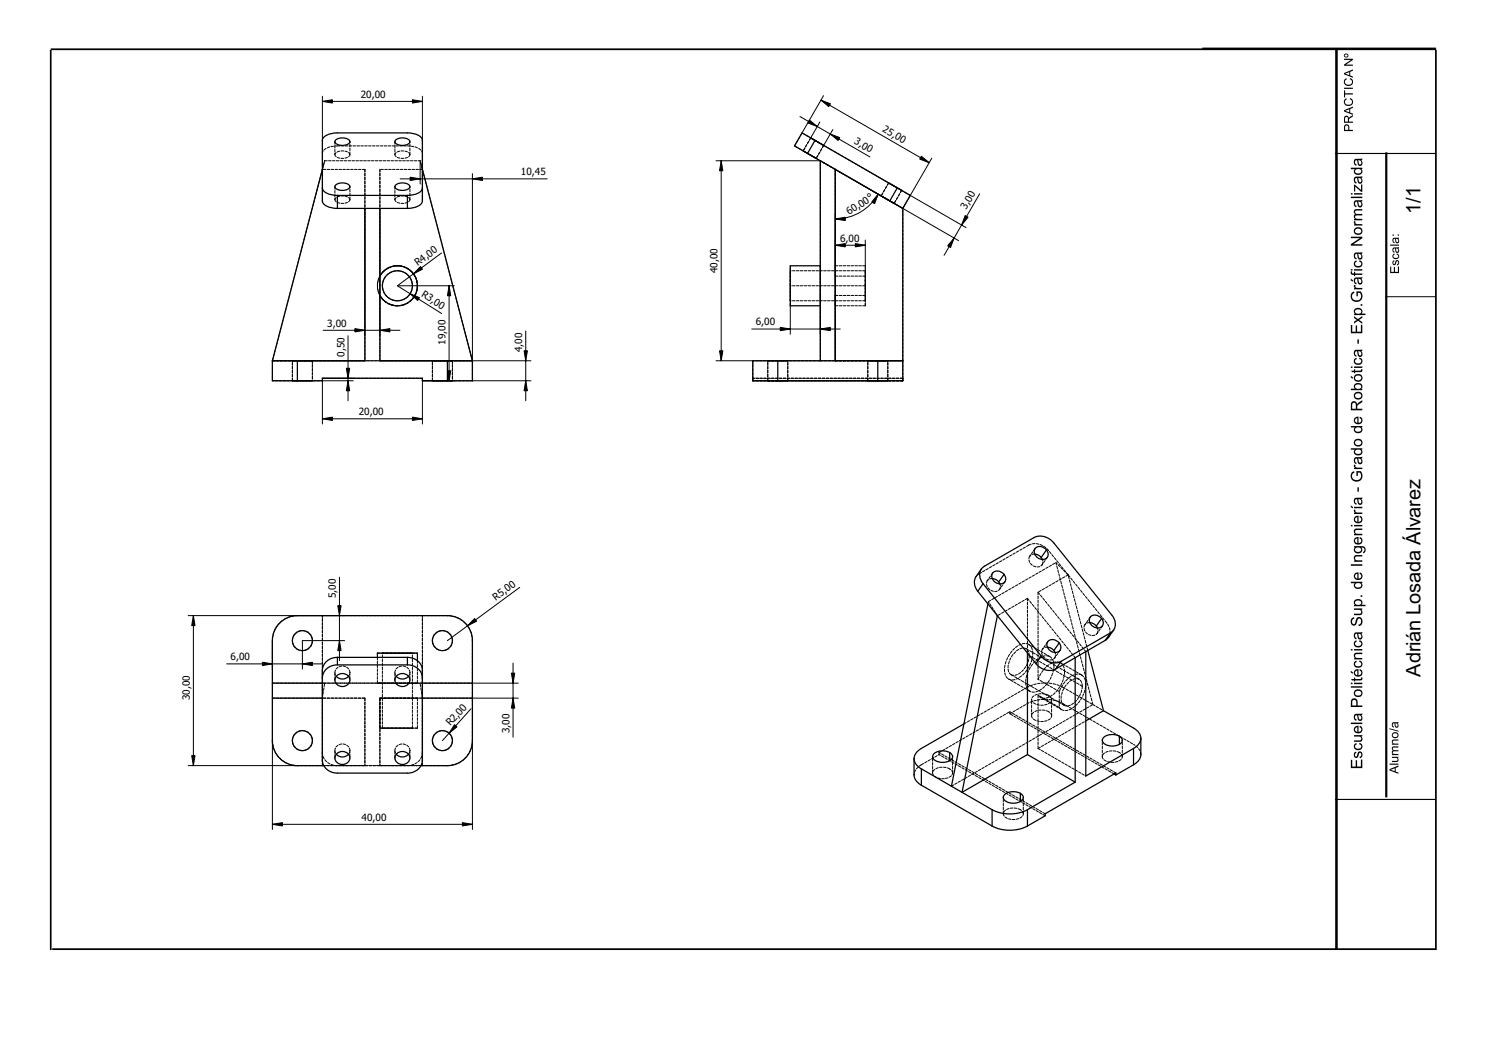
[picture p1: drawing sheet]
<svg xmlns="http://www.w3.org/2000/svg" width="297mm" height="210mm" viewBox="0 0 297 210" stroke-linecap="round" stroke-linejoin="round" font-family="sans-serif">
<defs><g id="words">
<g font-size="4">
<text x="283.9" y="42.7" transform="rotate(-90 283.9 42.7)">1/1</text>
<text x="283.9" y="135.3" transform="rotate(-90 283.9 135.3)">Adrián Losada Álvarez</text>
</g>
<g font-size="2">
<text x="72.1" y="19.6">20,00</text>
<text x="170.6" y="28.7" transform="rotate(30 170.6 28.7)">3,00</text>
<text x="176.3" y="26.2" transform="rotate(30 176.3 26.2)">25,00</text>
<text x="104.1" y="35">10,45</text>
<text x="193.1" y="42" transform="rotate(-60 193.1 42)">3,00</text>
<text x="169.8" y="43" transform="rotate(-33 169.8 43)">60,00°</text>
<text x="83.5" y="53.2" transform="rotate(-37 83.5 53.2)">R4,00</text>
<text x="167.9" y="48.3">6,00</text>
<text x="84.1" y="59.2" transform="rotate(32 84.1 59.2)">R3,00</text>
<text x="143.5" y="54.6" transform="rotate(-90 143.5 54.6)">40,00</text>
<text x="65.4" y="65.3">3,00</text>
<text x="151.1" y="65.1">6,00</text>
<text x="68.9" y="71.3" transform="rotate(-90 68.9 71.3)">0,50</text>
<text x="89.1" y="68.9" transform="rotate(-90 89.1 68.9)">19,00</text>
<text x="104.4" y="70.4" transform="rotate(-90 104.4 70.4)">4,00</text>
<text x="71.7" y="83">20,00</text>
<text x="67.1" y="119.6" transform="rotate(-90 67.1 119.6)">5,00</text>
<text x="99.1" y="120" transform="rotate(-36 99.1 120)">R5,00</text>
<text x="46.1" y="132">6,00</text>
<text x="37.9" y="140" transform="rotate(-90 37.9 140)">30,00</text>
<text x="90" y="145.2" transform="rotate(-48 90 145.2)">R2,0</text>
<text x="101.8" y="146.6" transform="rotate(-90 101.8 146.6)">3,00</text>
<text x="72.3" y="164.1">40,00</text>
</g>
</g></defs>
<path d="M10.1 9.9h277M240.3 9.7h46.7M10.4 189.7h276.6" fill="none" stroke="#000" stroke-width=".35"/>
<path d="M10.1 10v179.9M287 10v179.9" fill="none" stroke="#000" stroke-width=".34"/>
<path d="M277.1 30.5v128.9" fill="none" stroke="#000" stroke-width=".43"/>
<path d="M267.1 10v179.9" fill="none" stroke="#000" stroke-width=".51"/>
<path d="M266.9 30.7h20M266.9 159.8h20" fill="none" stroke="#000" stroke-width=".23"/>
<g fill="#000">
<path d="M268.8 25a.55 .55 0 0 1 .7-.1 .55 .55 0 0 1 .2 .6v.5h.7v.2h-1.7v-.9zM268.9 25.2v.8h.6l-.1-.8-.2-.1zM268.8 23.3l.5-.1 .3 .4 .8-.6v.3l-.7 .4-.1 .3v.3h.8v.2h-1.7zM268.9 23.5v.8h.5v-.5a.31 .31 0 0 0-.1-.4 .31 .31 0 0 0-.4 .1zM268.7 22l1.7-.7v.3l-.5 .2v.7l.5 .2v.3l-1.7-.7zM268.8 22.2l.9 .3v-.6zM268.9 19.8l.2-.1 .1 .2a.59 .59 0 0 0-.3 .8 .59 .59 0 0 0 .8 .2 .54 .54 0 0 0 .6-.5 .54 .54 0 0 0-.5-.5l.1-.3a.85 .85 0 0 1 .4 1.2 .85 .85 0 0 1-1.2 .3 .81 .81 0 0 1-.2-1.3zM268.7 18.1h.2v.6h1.5v.2h-1.5v.6h-.2zM268.7 17.5h1.7v.3h-1.7zM268.9 15.8l.2-.1 .1 .2a.59 .59 0 0 0-.3 .8 .59 .59 0 0 0 .8 .2 .54 .54 0 0 0 .6-.5 .54 .54 0 0 0-.5-.5l.1-.3a.85 .85 0 0 1 .4 1.2 .85 .85 0 0 1-1.2 .3 .81 .81 0 0 1-.2-1.3zM268.7 14.6l1.7-.7v.2l-.5 .3v.7l.5 .2v.2l-1.7-.6zM268.8 14.7l.9 .3v-.6zM268.7 11.8h1.7v.2l-1.4 .9h1.4v.2h-1.7v-.2l1.3-.9h-1.3zM268.6 11.1a.45 .45 0 0 1 .9 0 .45 .45 0 0 1-.9 0zM268.8 11.1a.27 .27 0 0 0 .5 0 .27 .27 0 0 0-.5 0z"/>
<path d="M268.8 25a.55 .55 0 0 1 .7-.1 .55 .55 0 0 1 .2 .6v.5h.7v.2h-1.7v-.9zM268.8 25l-.1 .3v.9h1.7v-.2h-.7v-.5a.54 .54 0 0 0-.2-.6 .54 .54 0 0 0-.7 .1zM268.9 25.2v.8h.6l-.1-.8-.2-.1zM268.9 25.2l.3-.1 .2 .1 .1 .8h-.6zM268.8 23.3a.49 .49 0 0 1 .5-.1 .49 .49 0 0 1 .3 .4l.8-.6v.3l-.7 .5-.1 .5h.8v.2h-1.7zM268.8 23.3l-.1 1.2h1.7v-.2h-.8l.1-.5 .7-.5v-.3l-.8 .6a.48 .48 0 0 0-.3-.4 .48 .48 0 0 0-.5 .1zM268.9 23.5v.8h.5v-.5a.31 .31 0 0 0-.1-.4 .31 .31 0 0 0-.4 .1zM268.9 23.5a.32 .32 0 0 1 .4-.1 .32 .32 0 0 1 .1 .4v.5h-.5zM268.7 22l1.7-.7v.3l-.5 .2v.7l.5 .2v.3l-1.7-.7zM268.7 22v.3l1.7 .7v-.3l-.5-.2v-.7l.5-.2v-.3zM268.8 22.2l.9 .3v-.6zM268.8 22.2l.9-.4v.7zM268.9 19.8l.2-.2 .1 .3a.59 .59 0 0 0-.3 .8 .59 .59 0 0 0 .8 .2 .54 .54 0 0 0 .6-.5 .54 .54 0 0 0-.5-.5l.1-.3a.78 .78 0 0 1 .6 .8 .78 .78 0 0 1-.6 .7 .85 .85 0 0 1-1.1-.2 .85 .85 0 0 1 .1-1.1zM268.9 19.8a.85 .85 0 0 0 .1 1.2 .85 .85 0 0 0 1.1-.1 .85 .85 0 0 0 .1-1.1l-.3-.2-.1 .3a.56 .56 0 0 1 .4 .6 .56 .56 0 0 1-.7 .4 .56 .56 0 0 1-.6-.3 .56 .56 0 0 1 .3-.7l-.1-.2zM268.7 18.1h.2v.6h1.5v.2h-1.5v.6h-.2zM268.7 18.1v1.4h.2v-.6h1.5v-.2h-1.5v-.6zM268.7 17.5h1.7v.3h-1.7zM268.7 17.5v.3h1.7v-.3zM268.9 15.8l.2-.2 .1 .3a.59 .59 0 0 0-.3 .8 .59 .59 0 0 0 .8 .2 .54 .54 0 0 0 .6-.5 .54 .54 0 0 0-.5-.5l.1-.3a.78 .78 0 0 1 .6 .8 .78 .78 0 0 1-.6 .7 .85 .85 0 0 1-1.1-.2 .85 .85 0 0 1 .1-1.1zM268.9 15.8a.85 .85 0 0 0 .1 1.2 .85 .85 0 0 0 1.1-.1 .85 .85 0 0 0 .1-1.1l-.3-.2-.1 .3a.56 .56 0 0 1 .4 .6 .56 .56 0 0 1-.7 .4 .56 .56 0 0 1-.6-.3 .56 .56 0 0 1 .3-.7l-.1-.2zM268.7 14.6l1.7-.7v.2l-.5 .3v.7l.5 .2v.2l-1.7-.6zM268.7 14.6v.3l1.7 .6v-.2l-.5-.2v-.8l.5-.2v-.2zM268.8 14.7l.9 .3v-.6zM268.8 14.7l.9-.3v.6zM268.7 11.7h1.7v.3l-1.4 .9h1.4v.2h-1.7v-.2l1.3-.9h-1.3zM268.7 11.8v.2h1.4l-1.4 .9v.2h1.7v-.2h-1.4l1.4-.9v-.2zM268.6 11.1a.45 .45 0 0 1 .9 0 .45 .45 0 0 1-.9 0zM268.6 11.1a.45 .45 0 0 0 .9 0 .45 .45 0 0 0-.9 0zM268.8 11.1a.27 .27 0 0 0 .5 0 .27 .27 0 0 0-.5 0zM268.8 11.1a.28 .28 0 0 1 .5 0 .28 .28 0 0 1-.5 0z"/>
<path d="M277.9 53.3h.2v1.1h.5v-1h.2v1h.6v-1.1h.2v1.3h-1.7zM278.5 52.1l.2-.1v.2a.25 .25 0 0 0-.2 .3 .25 .25 0 0 0 .3 .2 .49 .49 0 0 1 .2-.6 .49 .49 0 0 1 .6 0v.6l-.3 .4-.1-.3a.29 .29 0 0 0 .3-.3 .29 .29 0 0 0-.3-.2 .54 .54 0 0 1-.7 .7l-.2-.5zM278.4 50.9l.3-.2 .1 .2-.2 .1a.44 .44 0 0 0 .4 .6 .44 .44 0 0 0 .4-.6l-.2-.1v-.2a.61 .61 0 0 1 .4 .9 .61 .61 0 0 1-1 .1l-.2-.3zM278.5 49.5l1.1-.1v.2l-.1 .1a.45 .45 0 0 1 .2 .6 .45 .45 0 0 1-.7 .1l-.2-.7a.32 .32 0 0 0-.3 .3 .32 .32 0 0 0 .3 .3l-.1 .2a.63 .63 0 0 1-.2-1zM279 49.7l.1 .3a.23 .23 0 0 0 .2 .3 .23 .23 0 0 0 .2-.3l-.2-.3zM277.9 48.9h1.7v.2h-1.7zM278.5 47.6l1.1-.1v.2h-.1a.45 .45 0 0 1 .2 .7 .45 .45 0 0 1-.7 .1l-.2-.7a.32 .32 0 0 0-.3 .2 .32 .32 0 0 0 .3 .4l-.1 .2a.63 .63 0 0 1-.2-1zM279 47.8l.1 .3a.23 .23 0 0 0 .2 .3 .23 .23 0 0 0 .2-.4l-.2-.2zM278.4 46.9h.2v.2h-.2zM279.4 46.9h.2v.2h-.2z"/>
<path d="M277.9 53.3h.2v1.1h.5v-1h.2v1h.6v-1.1h.2v1.3h-1.7zM277.9 53.3v1.3h1.7v-1.3h-.2v1.1h-.6v-1h-.2v1h-.5v-1.1zM278.5 52.1l.2-.1v.3a.25 .25 0 0 0-.2 .2 .25 .25 0 0 0 .3 .2l.1-.2a.45 .45 0 0 1 .5-.5 .45 .45 0 0 1 .3 .7l-.4 .4-.1-.3a.29 .29 0 0 0 .3-.3 .29 .29 0 0 0-.3-.2 .54 .54 0 0 1-.7 .7l-.2-.5zM278.5 52.1a.44 .44 0 0 0-.2 .7 .44 .44 0 0 0 .7 0l.2-.6a.31 .31 0 0 1 .3 .3 .31 .31 0 0 1-.3 .3l.1 .3a.53 .53 0 0 0 .4-.6 .53 .53 0 0 0-.5-.5l-.5 .8a.28 .28 0 0 1-.2-.3 .28 .28 0 0 1 .2-.3v-.2zM278.4 50.9l.3-.2 .1 .2a.32 .32 0 0 0-.3 .3 .32 .32 0 0 0 .3 .3h.4a.33 .33 0 0 0 .3-.3 .33 .33 0 0 0-.3-.3v-.2a.55 .55 0 0 1 .5 .5 .55 .55 0 0 1-.5 .6 .62 .62 0 0 1-.7-.2 .62 .62 0 0 1-.1-.7zM278.4 50.9a.61 .61 0 0 0 .2 .8 .61 .61 0 0 0 .8-.1 .61 .61 0 0 0 0-.9h-.2v.2a.33 .33 0 0 1 .3 .3 .33 .33 0 0 1-.3 .4h-.4a.32 .32 0 0 1-.3-.4 .32 .32 0 0 1 .3-.3l-.1-.2zM278.5 49.5l1.1-.1v.2l-.1 .1a.45 .45 0 0 1 .2 .6 .45 .45 0 0 1-.7 .1l-.2-.7a.32 .32 0 0 0-.3 .3 .32 .32 0 0 0 .3 .3l-.1 .2a.48 .48 0 0 1-.4-.5zM278.5 49.5a.63 .63 0 0 0 .2 1l.1-.2-.3-.3 .2-.3h.1l.1 .6a.4 .4 0 0 0 .6 .2 .4 .4 0 0 0 .1-.6l-.1-.2 .1-.1v-.2zM279 49.7l.1 .3a.23 .23 0 0 0 .2 .3 .23 .23 0 0 0 .2-.3l-.2-.3zM279 49.7a.34 .34 0 0 1 .5 .2 .34 .34 0 0 1-.3 .4zM277.9 48.9h1.7v.2h-1.7zM277.9 48.9v.2h1.7v-.2zM278.5 47.6l1.1-.1v.2h-.1a.45 .45 0 0 1 .2 .7 .45 .45 0 0 1-.7 .1l-.2-.7a.32 .32 0 0 0-.3 .2 .32 .32 0 0 0 .3 .4l-.1 .2a.48 .48 0 0 1-.4-.6zM278.5 47.6a.63 .63 0 0 0 .2 1l.1-.2-.3-.3 .2-.3 .1-.1 .1 .6a.4 .4 0 0 0 .6 .3 .4 .4 0 0 0 .1-.6l-.1-.3h.1v-.2zM279 47.8l.1 .3a.23 .23 0 0 0 .2 .3 .23 .23 0 0 0 .2-.4l-.2-.2zM279 47.7a.34 .34 0 0 1 .5 .2 .34 .34 0 0 1-.3 .5zM278.4 46.9h.2v.2h-.2zM278.4 46.9v.2h.2v-.2zM279.4 46.9h.2v.2h-.2zM279.4 46.9v.2h.2v-.2z"/>
<path d="M270 151.9h.3v1.3h.7v-1.2h.3v1.2h.7v-1.3h.3v1.6h-2.3zM270.8 150.4l.3-.1v.2a.32 .32 0 0 0-.3 .4 .32 .32 0 0 0 .4 .3v-.1a.76 .76 0 0 1 .8-.9 .73 .73 0 0 1 .3 .7 .73 .73 0 0 1-.5 .7v-.3a.37 .37 0 0 0 .4-.4 .37 .37 0 0 0-.5-.3v.1a.63 .63 0 0 1-.8 .8 .75 .75 0 0 1-.1-1.1zM270.8 148.8l.3-.2 .1 .2a.45 .45 0 0 0-.3 .6 .45 .45 0 0 0 .6 .3 .45 .45 0 0 0 .6-.3 .45 .45 0 0 0-.4-.6v-.3a.76 .76 0 0 1 .6 1.1 .76 .76 0 0 1-1.1 .3 .74 .74 0 0 1-.4-1.1zM270.7 147h1.6v.2h-.2a.58 .58 0 0 1 .2 .7 .58 .58 0 0 1-.6 .4h-1v-.3h.9a.41 .41 0 0 0 .5-.4 .41 .41 0 0 0-.6-.4h-.8zM270.8 145.3l.8-.2v1.2a.48 .48 0 0 0 .5-.3 .48 .48 0 0 0-.3-.6v-.3a.83 .83 0 0 1 .4 1.2 .83 .83 0 0 1-1.2 .2 .83 .83 0 0 1-.2-1.2zM271 145.5l-.1 .5 .4 .3v-.9zM270 144.5h2.3v.2h-2.3zM270.8 142.8l1.5-.2v.3l-.2 .1a.58 .58 0 0 1 .2 .8 .58 .58 0 0 1-.8 .1l-.2-.9a.42 .42 0 0 0-.5 .4 .42 .42 0 0 0 .4 .4l-.1 .3a.81 .81 0 0 1-.3-1.3zM271.5 143v.1a.5 .5 0 0 0 .5 .7 .49 .49 0 0 0 0-.6 .49 .49 0 0 0-.5-.2zM270.3 139.7a.7 .7 0 0 1 .8 0 .7 .7 0 0 1 .3 .7v.6h.9v.3h-2.3l.1-1.2zM270.4 140.1l-.1 .9h.8v-.6a.43 .43 0 0 0-.2-.4 .43 .43 0 0 0-.5 .1zM270.8 138a.86 .86 0 0 1 1.3 0 .86 .86 0 0 1-.2 1.3 .86 .86 0 0 1-1.2-.4l-.1-.5zM271 138.2a.55 .55 0 0 0 .5 .9 .55 .55 0 0 0 .5-.9l-.5-.1zM270 137.2h2.3v.3h-2.3zM270 136.5h.4v.3h-.4zM270.7 136.5h1.6v.3h-1.6zM270.1 135.7h.6v-.2h.2v.2h1l.2-.2 .2-.1a.41 .41 0 0 1 0 .5 .41 .41 0 0 1-.5 .1h-.9v.2h-.2v-.2h-.4zM270.8 134l.8-.2v1.2a.48 .48 0 0 0 .5-.4 .48 .48 0 0 0-.3-.5v-.3a.83 .83 0 0 1 .4 1.1 .83 .83 0 0 1-1.2 .3 .83 .83 0 0 1-.2-1.2zM271 134.2l-.1 .5 .4 .3v-.9zM270 134.1l.5 .3v.3l-.5-.2zM270.8 132.3l.3-.2 .1 .3a.45 .45 0 0 0-.3 .5 .45 .45 0 0 0 .6 .3 .45 .45 0 0 0 .6-.3 .45 .45 0 0 0-.4-.6v-.2a.76 .76 0 0 1 .6 1 .76 .76 0 0 1-1.1 .3 .74 .74 0 0 1-.4-1.1zM270.7 130.7l.3-.2h1.3v.3h-1a.41 .41 0 0 0-.5 .4 .41 .41 0 0 0 .6 .3h.9v.3h-1.6v-.2h.2l-.2-.3zM270 129.8h.4v.2h-.4zM270.7 129.8h1.6v.2h-1.6zM270.8 128.2l.3-.2 .1 .3a.45 .45 0 0 0-.3 .6 .45 .45 0 0 0 .6 .2 .45 .45 0 0 0 .6-.3 .45 .45 0 0 0-.4-.5v-.3a.76 .76 0 0 1 .6 1 .76 .76 0 0 1-1.1 .4 .74 .74 0 0 1-.4-1.2zM270.8 126.5l1.5-.2v.3l-.2 .1a.58 .58 0 0 1 .2 .8 .58 .58 0 0 1-.8 .1l-.2-.9a.42 .42 0 0 0-.5 .4 .42 .42 0 0 0 .4 .4l-.1 .3a.81 .81 0 0 1-.3-1.3zM271.5 126.7v.1a.5 .5 0 0 0 .5 .7 .49 .49 0 0 0 0-.6 .49 .49 0 0 0-.5-.2zM270.2 123.7l.5-.3v.3a.5 .5 0 0 0-.5 .6 .5 .5 0 0 0 .6 .4l.1-.1a1.07 1.07 0 0 1 .9-1.2 .96 .96 0 0 1 .5 1 .96 .96 0 0 1-.7 .8l-.1-.3a.59 .59 0 0 0 .6-.6 .59 .59 0 0 0-.6-.6l-.1 .2a.97 .97 0 0 1-.9 1.1 .93 .93 0 0 1-.3-1.3zM270.7 121.6h1.6v.3h-.2a.58 .58 0 0 1 .2 .7 .58 .58 0 0 1-.6 .4h-1v-.3h.9a.41 .41 0 0 0 .5-.4 .41 .41 0 0 0-.6-.4h-.8zM270.9 119.9a.8 .8 0 0 1 1 0 .8 .8 0 0 1 .2 1h.8v.3h-2.2v-.3h.2l-.3-.4zM271 120.2a.59 .59 0 0 0 .3 .8 .59 .59 0 0 0 .8-.3 .62 .62 0 0 0-.4-.7 .62 .62 0 0 0-.7 .2zM272 119h.3v.3h-.3zM270 116.3h2.3v.3h-.2a.76 .76 0 0 1 0 1 .76 .76 0 0 1-1.1 0 .62 .62 0 0 1-.2-1h-.8zM271 116.7a.57 .57 0 0 0 .2 .7 .57 .57 0 0 0 .8-.1 .57 .57 0 0 0-.2-.7 .57 .57 0 0 0-.8 .1zM270.8 114.6l.8-.2v1.3a.48 .48 0 0 0 .5-.4 .48 .48 0 0 0-.3-.6v-.3a.83 .83 0 0 1 .4 1.2 .83 .83 0 0 1-1.2 .3 .83 .83 0 0 1-.2-1.3zM271 114.8l-.1 .6 .4 .2v-.9zM270 112.8h2.3v.3h-2.3zM270.7 111.1l.3-.1h1.3v.2h-1a.41 .41 0 0 0-.5 .5 .41 .41 0 0 0 .6 .3h.9v.3h-1.6v-.3h.2l-.2-.3zM270.7 109.2h1.4a.72 .72 0 0 1 .8 .5 .72 .72 0 0 1-.5 .9l.1-.3a.46 .46 0 0 0 .2-.6 .46 .46 0 0 0-.6-.2 .8 .8 0 0 1-.4 1.1 .8 .8 0 0 1-1.1-.5v-.4l.3-.3h-.2zM271 109.6a.57 .57 0 0 0 .3 .8 .57 .57 0 0 0 .7-.3 .6 .6 0 0 0-.3-.7 .6 .6 0 0 0-.7 .2zM270.8 107.6l.8-.2v1.2a.48 .48 0 0 0 .5-.4 .48 .48 0 0 0-.3-.6v-.2a.83 .83 0 0 1 .4 1.1 .83 .83 0 0 1-1.2 .3 .83 .83 0 0 1-.2-1.2zM271 107.8l-.1 .5 .4 .3v-1zM270.7 105.8l.3-.1h1.3v.2h-1a.41 .41 0 0 0-.5 .5 .41 .41 0 0 0 .6 .3h.9v.3h-1.6v-.3h.2l-.2-.3zM270 104.9h.4v.3h-.4zM270.7 104.9h1.6v.3h-1.6zM270.8 103.3l.8-.2v1.2a.48 .48 0 0 0 .5-.3 .48 .48 0 0 0-.3-.6v-.3a.83 .83 0 0 1 .4 1.2 .83 .83 0 0 1-1.2 .2 .83 .83 0 0 1-.2-1.2zM271 103.5l-.1 .5 .4 .3v-.9zM270.7 101.9l.3 .1a.37 .37 0 0 0 0 .4 .37 .37 0 0 0 .4 .1h.9v.2h-1.6v-.2h.2l-.3-.3zM270.7 101.3h1.6v.3h-1.6zM270 101l.5 .4v.2l-.5-.2zM270.8 99.6l1.5-.2v.3l-.2 .1a.58 .58 0 0 1 .2 .8 .58 .58 0 0 1-.8 .1l-.2-.9a.42 .42 0 0 0-.5 .4 .42 .42 0 0 0 .4 .4l-.1 .3a.81 .81 0 0 1-.3-1.3zM271.5 99.8v.1a.5 .5 0 0 0 .5 .7 .49 .49 0 0 0 0-.6 .49 .49 0 0 0-.5-.2zM271.3 97.4h.3v.9h-.3zM270.3 94.4l.4-.2v.3a.84 .84 0 0 0-.3 1.2 .84 .84 0 0 0 1.3 .2 .92 .92 0 0 0 .1-1.4h-.4v.6h-.3v-.9h.9a1.19 1.19 0 0 1 .2 1.6 1.19 1.19 0 0 1-1.6 .3 1.19 1.19 0 0 1-.4-1.6zM270.7 92.9l.3 .1a.37 .37 0 0 0 0 .4 .37 .37 0 0 0 .4 .1h.9v.3h-1.6v-.3h.2l-.3-.2zM270.8 91.5l1.5-.2v.3h-.2a.58 .58 0 0 1 .2 .9 .58 .58 0 0 1-.8 .1l-.2-.9a.42 .42 0 0 0-.5 .3 .42 .42 0 0 0 .4 .5l-.1 .3a.81 .81 0 0 1-.3-1.3zM271.5 91.7v.1a.5 .5 0 0 0 .5 .7 .49 .49 0 0 0 0-.6 .49 .49 0 0 0-.5-.2zM270 89.6h2.3v.3h-.2a.76 .76 0 0 1 0 1 .76 .76 0 0 1-1.1 .1 .62 .62 0 0 1-.2-1.1h-.8zM271 90a.57 .57 0 0 0 .2 .8 .57 .57 0 0 0 .8-.2 .57 .57 0 0 0-.2-.7 .57 .57 0 0 0-.8 .1zM270.8 87.9a.86 .86 0 0 1 1.3 .1 .86 .86 0 0 1-.2 1.2 .86 .86 0 0 1-1.2-.3l-.1-.6zM271 88.1a.55 .55 0 0 0 .5 .9 .55 .55 0 0 0 .5-.9l-.5-.1zM270 85.2h2.3v.2h-.2a.76 .76 0 0 1 0 1.1 .76 .76 0 0 1-1.1 0 .62 .62 0 0 1-.2-1.1h-.8zM271 85.6a.57 .57 0 0 0 .2 .7 .57 .57 0 0 0 .8-.1 .57 .57 0 0 0-.2-.8 .57 .57 0 0 0-.8 .2zM270.8 83.5l.8-.2v1.2a.48 .48 0 0 0 .5-.3 .48 .48 0 0 0-.3-.6v-.3a.83 .83 0 0 1 .4 1.2 .83 .83 0 0 1-1.2 .2 .83 .83 0 0 1-.2-1.2zM271 83.7l-.1 .5 .4 .3v-.9zM270.2 80.4a.63 .63 0 0 1 .7-.2 .63 .63 0 0 1 .4 .6l1-.8v.4l-.9 .6-.1 .4v.3h1v.3h-2.3v-1.2zM270.4 80.6l-.1 1.1h.7v-.6a.4 .4 0 0 0-.1-.5 .4 .4 0 0 0-.5 0zM270.8 78.5a.86 .86 0 0 1 1.3 .1 .86 .86 0 0 1-.2 1.2 .86 .86 0 0 1-1.2-.3l-.1-.6zM271 78.8a.55 .55 0 0 0 .5 .8 .55 .55 0 0 0 .5-.8l-.5-.2zM270.9 76.8a.83 .83 0 0 1 1-.2 .83 .83 0 0 1 .3 1l-.1 .1h.2v.3h-2.3v-.3h.8l-.2-.4zM271 77a.58 .58 0 0 0 .2 .8 .58 .58 0 0 0 .8-.2 .59 .59 0 0 0-.3-.7 .59 .59 0 0 0-.7 .1zM270.8 75a.86 .86 0 0 1 1.3 0 .86 .86 0 0 1-.2 1.3 .86 .86 0 0 1-1.2-.4l-.1-.6zM271 75.2a.55 .55 0 0 0 .5 .8 .55 .55 0 0 0 .5-.8l-.5-.1zM270 75.1l.5 .4v.2l-.5-.2zM270.1 74.1h.6v-.3h.2v.3h1l.2-.3h.2a.41 .41 0 0 1 0 .4 .41 .41 0 0 1-.5 .2h-.9v.2h-.2v-.2h-.4zM270 73.3h.4v.2h-.4zM270.7 73.3h1.6v.2h-1.6zM270.8 71.7l.3-.2 .1 .3a.45 .45 0 0 0-.3 .6 .45 .45 0 0 0 .6 .2 .45 .45 0 0 0 .6-.3 .45 .45 0 0 0-.4-.5v-.3a.76 .76 0 0 1 .6 1 .76 .76 0 0 1-1.1 .4 .74 .74 0 0 1-.4-1.2zM270.8 70l1.5-.2v.3l-.2 .1a.58 .58 0 0 1 .2 .8 .58 .58 0 0 1-.8 .2l-.2-1a.42 .42 0 0 0-.5 .4 .42 .42 0 0 0 .4 .4l-.1 .3a.81 .81 0 0 1-.3-1.3zM271.5 70.2v.1a.5 .5 0 0 0 .5 .7 .49 .49 0 0 0 0-.6 .49 .49 0 0 0-.5-.2zM271.3 67.8h.3v.9h-.3zM270 65h.3v1.3h.7v-1.2h.3v1.2h.7v-1.4h.3v1.7h-2.3zM270.7 63.2l.7 .6 .9-.6v.3l-.6 .5 .6 .4v.3l-.9-.6-.7 .6v-.4l.5-.3-.5-.4zM270.9 61.7a.8 .8 0 0 1 1-.1 .8 .8 0 0 1 .2 1.1h.8v.3h-2.2v-.3h.2l-.3-.5zM271 62a.59 .59 0 0 0 .3 .8 .59 .59 0 0 0 .8-.3 .62 .62 0 0 0-.4-.7 .62 .62 0 0 0-.7 .2zM272 60.8h.3v.3h-.3zM270.3 58.5l.4-.2v.3a.84 .84 0 0 0-.3 1.2 .84 .84 0 0 0 1.3 .1 .92 .92 0 0 0 .1-1.4h-.4v.7h-.3v-.9h.9a1.19 1.19 0 0 1 .2 1.6 1.19 1.19 0 0 1-1.6 .3 1.19 1.19 0 0 1-.4-1.6zM270.7 56.9l.3 .1a.37 .37 0 0 0 0 .5 .37 .37 0 0 0 .4 .1h.9v.2h-1.6v-.2h.2l-.3-.3zM270.8 55.6l1.5-.2v.3h-.2a.58 .58 0 0 1 .2 .8 .58 .58 0 0 1-.8 .2l-.2-1a.42 .42 0 0 0-.5 .4 .42 .42 0 0 0 .4 .5l-.1 .2a.81 .81 0 0 1-.3-1.2zM271.5 55.7v.2a.5 .5 0 0 0 .5 .7 .49 .49 0 0 0 0-.6 .49 .49 0 0 0-.5-.3zM270 55.7l.5 .4v.2l-.5-.2zM270 54.2l.3 .1 .1 .4h.3v-.4h.2v.4h1.4v.2h-1.4v.3h-.2v-.3a.51 .51 0 0 1-.6-.1 .51 .51 0 0 1-.1-.6zM270 53.8h.4v.3h-.4zM270.7 53.8h1.6v.3h-1.6zM270.8 52.3l.3-.2 .1 .2a.45 .45 0 0 0-.3 .6 .45 .45 0 0 0 .6 .3 .45 .45 0 0 0 .6-.3 .45 .45 0 0 0-.4-.6v-.3a.76 .76 0 0 1 .6 1.1 .76 .76 0 0 1-1.1 .3 .74 .74 0 0 1-.4-1.1zM270.8 50.6l1.5-.2v.3h-.2a.58 .58 0 0 1 .2 .9 .58 .58 0 0 1-.8 .1l-.2-.9a.42 .42 0 0 0-.5 .3 .42 .42 0 0 0 .4 .5l-.1 .3a.81 .81 0 0 1-.3-1.3zM271.5 50.8v.1a.5 .5 0 0 0 .5 .7 .49 .49 0 0 0 0-.6 .49 .49 0 0 0-.5-.2zM270 47.3h2.3v.3l-1.8 1.2h1.8v.3h-2.3v-.3l1.8-1.2h-1.8zM270.8 45.6a.86 .86 0 0 1 1.3 0 .86 .86 0 0 1-.2 1.3 .86 .86 0 0 1-1.2-.3l-.1-.6zM271 45.8a.55 .55 0 0 0 .5 .9 .55 .55 0 0 0 .5-.9l-.5-.1zM270.7 44.2l.3 .1a.37 .37 0 0 0 0 .4 .37 .37 0 0 0 .4 .1h.9v.3h-1.6v-.3h.2l-.3-.2zM270.8 41.9l1.5-.1v.3h-1a.34 .34 0 0 0-.5 .2 .34 .34 0 0 0 .3 .4l1.2 .1v.3h-1.1a.38 .38 0 0 0-.3 .4 .38 .38 0 0 0 .6 .3h.8v.2h-1.6v-.2h.2a.56 .56 0 0 1 0-1l-.2-.3zM270.8 40.1l1.5-.2v.3l-.2 .1a.58 .58 0 0 1 .2 .8 .58 .58 0 0 1-.8 .2l-.2-1a.42 .42 0 0 0-.5 .4 .42 .42 0 0 0 .4 .4l-.1 .3a.81 .81 0 0 1-.3-1.3zM271.5 40.3v.1a.5 .5 0 0 0 .5 .7 .49 .49 0 0 0 0-.6 .49 .49 0 0 0-.5-.2zM270 39.3h2.3v.3h-2.3zM270 38.6h.4v.3h-.4zM270.7 38.6h1.6v.3h-1.6zM270.7 36.9h.1l1.3 1.1v-1.1h.2v1.4h-.2l-1.2-1v1h-.2zM270.8 35.4l1.5-.2v.3l-.2 .1a.58 .58 0 0 1 .2 .8 .58 .58 0 0 1-.8 .1l-.2-.9a.42 .42 0 0 0-.5 .4 .42 .42 0 0 0 .4 .4l-.1 .3a.81 .81 0 0 1-.3-1.3zM271.5 35.6v.1a.5 .5 0 0 0 .5 .7 .49 .49 0 0 0 0-.6 .49 .49 0 0 0-.5-.2zM270 33.5h2.3v.3h-.2a.76 .76 0 0 1 0 1 .76 .76 0 0 1-1.1 .1 .62 .62 0 0 1-.2-1.1h-.8zM271 33.9a.57 .57 0 0 0 .2 .8 .57 .57 0 0 0 .8-.2 .57 .57 0 0 0-.2-.7 .57 .57 0 0 0-.8 .1zM270.8 31.9l1.5-.2v.3h-.2a.58 .58 0 0 1 .2 .8 .58 .58 0 0 1-.8 .2l-.2-1a.42 .42 0 0 0-.5 .4 .42 .42 0 0 0 .4 .5l-.1 .2a.81 .81 0 0 1-.3-1.2zM271.5 32v.2a.5 .5 0 0 0 .5 .7 .49 .49 0 0 0 0-.6 .49 .49 0 0 0-.5-.3z"/>
<path d="M270 151.9h.3v1.3h.7v-1.2h.3v1.2h.7v-1.4h.3v1.7h-2.3zM270 151.9v1.6h2.3v-1.6h-.3v1.3h-.7v-1.2h-.3v1.2h-.7v-1.3zM270.8 150.4l.3-.1v.2a.32 .32 0 0 0-.2 .4 .32 .32 0 0 0 .3 .3l.1-.3a.56 .56 0 0 1 .7-.7 .56 .56 0 0 1 .3 .9l-.3 .4-.2 .1v-.3a.37 .37 0 0 0 .4-.4 .37 .37 0 0 0-.5-.3v.1a.64 .64 0 0 1-.8 .8l-.2-.2a.84 .84 0 0 1 .1-.9zM270.8 150.4a.58 .58 0 0 0-.2 .8 .58 .58 0 0 0 .8 .2l.4-.9a.4 .4 0 0 1 .3 .4 .4 .4 0 0 1-.3 .4v.3a.66 .66 0 0 0 .6-.8 .66 .66 0 0 0-.8-.5l-.5 1a.36 .36 0 0 1-.3-.4 .36 .36 0 0 1 .3-.4v-.2zM270.8 148.8l.3-.3 .1 .3a.45 .45 0 0 0-.3 .6 .45 .45 0 0 0 .6 .3 .45 .45 0 0 0 .6-.3 .45 .45 0 0 0-.4-.6v-.3a.71 .71 0 0 1 .7 .7 .71 .71 0 0 1-.7 .7 .8 .8 0 0 1-.9-.2 .8 .8 0 0 1 0-.9zM270.8 148.8a.81 .81 0 0 0 .7 1.2 .81 .81 0 0 0 .7-1.2l-.5-.3v.3a.46 .46 0 0 1 .4 .6 .46 .46 0 0 1-.6 .3 .45 .45 0 0 1-.6-.3 .45 .45 0 0 1 .3-.6l-.1-.2zM270.7 147h1.6v.2h-.2a.59 .59 0 0 1 .2 .6 .59 .59 0 0 1-.4 .5h-1.2v-.3h1.2a.41 .41 0 0 0 .2-.5 .41 .41 0 0 0-.6-.3h-.8zM270.7 147v.2h.8a.42 .42 0 0 1 .6 .4 .42 .42 0 0 1-.5 .4h-.9v.3h1a.58 .58 0 0 0 .6-.4 .58 .58 0 0 0-.3-.7h.3v-.2zM270.8 145.3l.8-.2v1.2a.48 .48 0 0 0 .5-.4 .48 .48 0 0 0-.3-.5v-.3a.84 .84 0 0 1 .4 1.3 .84 .84 0 0 1-1.4 0l-.2-.6zM270.8 145.3a.82 .82 0 0 0 .2 1.2 .82 .82 0 0 0 1.2-.2 .82 .82 0 0 0-.4-1.2v.3a.48 .48 0 0 1 .3 .6 .48 .48 0 0 1-.6 .3l.1-1.2zM271 145.5l-.1 .5 .4 .3v-.9zM271 145.5l.3-.1v.9a.46 .46 0 0 1-.4-.3 .46 .46 0 0 1 .1-.5zM270 144.5h2.3v.2h-2.3zM270 144.5v.2h2.3v-.2zM270.8 142.8l1.5-.2v.3l-.2 .1a.58 .58 0 0 1 .2 .8 .58 .58 0 0 1-.8 .1l-.2-.9a.42 .42 0 0 0-.4 .4 .42 .42 0 0 0 .3 .4l-.1 .3a.61 .61 0 0 1-.5-.8zM270.8 142.8a.81 .81 0 0 0 .3 1.3l.1-.3-.3-.1-.1-.3 .2-.4h.3l.1 .7a.52 .52 0 0 0 .7 .4 .52 .52 0 0 0 .2-.8l-.2-.3 .2-.1v-.3zM271.5 143l.1 .4a.3 .3 0 0 0 .3 .4 .3 .3 0 0 0 .2-.5l-.2-.3zM271.5 143a.45 .45 0 0 1 .6 .2 .45 .45 0 0 1-.3 .6zM270.3 139.7a.71 .71 0 0 1 .8 0 .71 .71 0 0 1 .3 .7v.6h.9v.3h-2.3v-1.2zM270.3 139.8l-.2 .3-.1 1.2h2.3v-.3h-.9v-.6a.7 .7 0 0 0-.3-.7 .7 .7 0 0 0-.8 .1zM270.4 140.1l-.1 .9h.8l-.1-1-.3-.1zM270.4 140.1a.43 .43 0 0 1 .5-.2 .43 .43 0 0 1 .2 .5v.6h-.8zM270.8 138a.86 .86 0 0 1 1.3 0 .86 .86 0 0 1-.2 1.3 .86 .86 0 0 1-1.2-.4l-.1-.5zM270.8 138l-.2 .6 .2 .5a.88 .88 0 0 0 1 .2 .88 .88 0 0 0 .5-.9 .9 .9 0 0 0-1.5-.4zM271 138.2a.55 .55 0 0 0 .5 .9 .55 .55 0 0 0 .5-.9l-.5-.1zM271 138.2a.57 .57 0 0 1 .8 0 .57 .57 0 0 1 0 .8 .57 .57 0 0 1-.7 0 .57 .57 0 0 1-.1-.8zM270 137.2h2.3v.3h-2.3zM270 137.2v.3h2.3v-.3zM270 136.5h.4v.3h-.4zM270 136.5v.3h.4v-.3zM270.7 136.5h1.6v.3h-1.6zM270.7 136.5v.3h1.6v-.3zM270.1 135.7h.6v-.2h.2v.2h1l.1-.2 .3-.1a.43 .43 0 0 1 0 .5 .43 .43 0 0 1-.5 .1h-.9v.2h-.2v-.2h-.5zM270.1 135.7l.2 .3h.4v.2h.2v-.2h.9a.41 .41 0 0 0 .5-.1 .41 .41 0 0 0 0-.5l-.2 .1-.2 .2h-1v-.2h-.2v.2zM270.8 134l.8-.2v1.2a.48 .48 0 0 0 .5-.4 .48 .48 0 0 0-.3-.5v-.3a.84 .84 0 0 1 .4 1.2 .84 .84 0 0 1-1.4 .1l-.2-.6zM270.8 134a.82 .82 0 0 0 .2 1.2 .82 .82 0 0 0 1.2-.3 .82 .82 0 0 0-.4-1.1v.3a.48 .48 0 0 1 .3 .5 .48 .48 0 0 1-.6 .4l.1-1.2zM271 134.2l-.1 .5 .4 .3v-.9zM271 134.2l.3-.2v1a.46 .46 0 0 1-.4-.3 .46 .46 0 0 1 .1-.5zM270 134.1l.5 .3v.3l-.5-.2zM270 134.1v.4l.5 .2v-.3zM270.8 132.3l.3-.2 .1 .3a.45 .45 0 0 0-.3 .5 .45 .45 0 0 0 .6 .3 .45 .45 0 0 0 .6-.3 .45 .45 0 0 0-.4-.6v-.2a.71 .71 0 0 1 .7 .7 .71 .71 0 0 1-.7 .7 .8 .8 0 0 1-.9-.2 .8 .8 0 0 1 0-1zM270.8 132.3a.81 .81 0 0 0 .7 1.2 .81 .81 0 0 0 .7-1.2l-.5-.2v.2a.46 .46 0 0 1 .4 .6 .46 .46 0 0 1-.6 .3 .45 .45 0 0 1-.6-.3 .45 .45 0 0 1 .3-.6l-.1-.2zM270.7 130.7l.3-.2h1.3v.3h-1a.4 .4 0 0 0-.5 .4 .4 .4 0 0 0 .6 .3h.9v.3h-1.6v-.2h.2l-.3-.3zM270.7 130.7v.6l.2 .3h-.2v.2h1.6v-.3h-.9a.41 .41 0 0 1-.5-.3 .41 .41 0 0 1 .4-.4h1v-.3h-1.3zM270 129.8h.4v.2h-.4zM270 129.8v.2h.4v-.2zM270.7 129.8h1.6v.2h-1.6zM270.7 129.8v.2h1.6v-.2zM270.8 128.2l.3-.2 .1 .3a.45 .45 0 0 0-.3 .6 .45 .45 0 0 0 .6 .2 .45 .45 0 0 0 .6-.3 .45 .45 0 0 0-.4-.5v-.3a.71 .71 0 0 1 .7 .7 .71 .71 0 0 1-.7 .7 .8 .8 0 0 1-.9-.2 .8 .8 0 0 1 0-1zM270.8 128.2a.81 .81 0 0 0 .7 1.2 .81 .81 0 0 0 .7-1.2l-.5-.2v.3a.46 .46 0 0 1 .4 .5 .46 .46 0 0 1-.6 .3 .45 .45 0 0 1-.6-.2 .45 .45 0 0 1 .3-.6l-.1-.3zM270.8 126.5l1.5-.2v.3l-.2 .1a.58 .58 0 0 1 .2 .8 .58 .58 0 0 1-.8 .2l-.2-1a.42 .42 0 0 0-.4 .4 .42 .42 0 0 0 .3 .4l-.1 .3a.61 .61 0 0 1-.5-.7zM270.8 126.5a.81 .81 0 0 0 .3 1.3l.1-.3-.3-.1-.1-.3 .2-.4h.3l.1 .7a.52 .52 0 0 0 .7 .4 .52 .52 0 0 0 .2-.8l-.2-.3 .2-.1v-.3zM271.5 126.7l.1 .5a.3 .3 0 0 0 .3 .3 .3 .3 0 0 0 .2-.4l-.2-.4zM271.5 126.7a.45 .45 0 0 1 .6 .3 .45 .45 0 0 1-.3 .5zM270.2 123.6l.5-.2v.3a.53 .53 0 0 0-.4 .5 .53 .53 0 0 0 .4 .6l.2-.2a1.07 1.07 0 0 1 .9-1.2 .96 .96 0 0 1 .5 1 .96 .96 0 0 1-.7 .8l-.1-.3a.62 .62 0 0 0 .6-.6 .62 .62 0 0 0-.5-.6l-.2 .2-.3 .8a.61 .61 0 0 1-.8 .3 .61 .61 0 0 1-.3-.7zM270.2 123.7a.75 .75 0 0 0-.2 .9 .75 .75 0 0 0 1 .3l.4-1a.39 .39 0 0 1 .5-.2 .39 .39 0 0 1 .2 .5l-.2 .5-.4 .2 .1 .3a.9 .9 0 0 0 .7-1 .9 .9 0 0 0-.8-.8l-.4 .3-.4 1.1a.53 .53 0 0 1-.5-.6 .53 .53 0 0 1 .5-.5v-.3zM270.7 121.6h1.6v.3h-.2a.59 .59 0 0 1 .2 .6 .59 .59 0 0 1-.4 .5h-1.2v-.3h1.2a.41 .41 0 0 0 .2-.6 .41 .41 0 0 0-.6-.2h-.8zM270.7 121.6v.3h.8a.42 .42 0 0 1 .6 .4 .42 .42 0 0 1-.5 .4h-.9v.3h1a.58 .58 0 0 0 .6-.4 .58 .58 0 0 0-.3-.7h.3v-.3zM270.9 119.9a.81 .81 0 0 1 1-.1 .81 .81 0 0 1 .2 1.1h.8v.3h-2.2v-.3h.2a.61 .61 0 0 1 0-1zM270.9 119.9a.61 .61 0 0 0 0 1h-.2v.3h2.2v-.3h-.8a.74 .74 0 0 0 0-1 .74 .74 0 0 0-.9-.1zM271 120.2a.59 .59 0 0 0 .3 .8 .59 .59 0 0 0 .8-.3 .62 .62 0 0 0-.4-.7 .62 .62 0 0 0-.7 .2zM271 120.2a.58 .58 0 0 1 .8-.2 .58 .58 0 0 1 .2 .8 .58 .58 0 0 1-.8 .1 .58 .58 0 0 1-.2-.7zM272 119h.3v.3h-.3zM272 119v.3h.3v-.3zM270 116.3h2.3v.3h-.2a.77 .77 0 0 1 0 1 .77 .77 0 0 1-1.1 .1 .63 .63 0 0 1-.2-1.1h-.8zM270 116.3v.3h.9a.73 .73 0 0 0-.1 .9 .73 .73 0 0 0 1 .2 .63 .63 0 0 0 .5-.5 .63 .63 0 0 0-.2-.6h.2v-.3zM271 116.7a.56 .56 0 0 0 .2 .7 .56 .56 0 0 0 .8-.1 .56 .56 0 0 0-.2-.7 .56 .56 0 0 0-.8 .1zM271 116.7a.57 .57 0 0 1 .8-.1 .57 .57 0 0 1 .2 .7 .57 .57 0 0 1-.8 .1 .57 .57 0 0 1-.2-.7zM270.8 114.6l.8-.2v1.3a.48 .48 0 0 0 .5-.4 .48 .48 0 0 0-.3-.6v-.3a.84 .84 0 0 1 .4 1.3 .84 .84 0 0 1-1.4 0l-.2-.5zM270.8 114.6a.82 .82 0 0 0 .2 1.2 .82 .82 0 0 0 1.2-.2 .82 .82 0 0 0-.4-1.2v.3a.48 .48 0 0 1 .3 .6 .48 .48 0 0 1-.6 .4l.1-1.3zM271 114.8l-.1 .5 .4 .3v-.9zM271 114.8l.3-.1v.9a.46 .46 0 0 1-.4-.3 .46 .46 0 0 1 .1-.5zM270 112.8h2.3v.3h-2.3zM270 112.8v.3h2.3v-.3zM270.7 111.1l.3-.1h1.3v.2h-1a.4 .4 0 0 0-.5 .5 .4 .4 0 0 0 .6 .3h.9v.3h-1.6v-.3h.2l-.3-.3zM270.7 111.1v.6l.2 .4-.2-.1v.3h1.6v-.3h-.9a.41 .41 0 0 1-.5-.3 .41 .41 0 0 1 .4-.5h1v-.2h-1.3zM270.7 109.2h1.4a.72 .72 0 0 1 .9 .5 .72 .72 0 0 1-.6 .9l.1-.3a.43 .43 0 0 0 .3-.4 .43 .43 0 0 0-.4-.4h-.3a.8 .8 0 0 1-.3 1.1 .8 .8 0 0 1-1.2-.5v-.4l.3-.3h-.2zM270.7 109.2v.2h.2a.75 .75 0 0 0 .5 1.2 .75 .75 0 0 0 .7-1.1 .5 .5 0 0 1 .6 .1 .5 .5 0 0 1 0 .6l-.2 .1-.1 .3a.72 .72 0 0 0 .5-.9 .72 .72 0 0 0-.8-.5zM271 109.6a.57 .57 0 0 0 .3 .8 .57 .57 0 0 0 .7-.3 .59 .59 0 0 0-.3-.7 .59 .59 0 0 0-.7 .2zM271 109.6a.54 .54 0 0 1 .8-.1 .54 .54 0 0 1 0 .8 .55 .55 0 0 1-.7 0 .55 .55 0 0 1-.1-.7zM270.8 107.6l.8-.3v1.3a.48 .48 0 0 0 .5-.4 .48 .48 0 0 0-.3-.6v-.2a.84 .84 0 0 1 .4 1.2 .84 .84 0 0 1-1.4 .1l-.2-.6zM270.8 107.6a.82 .82 0 0 0 .2 1.2 .82 .82 0 0 0 1.2-.3 .82 .82 0 0 0-.4-1.1v.2a.48 .48 0 0 1 .3 .6 .48 .48 0 0 1-.6 .4l.1-1.2zM271 107.8l-.1 .5 .4 .3v-1zM271 107.7l.3-.1v1a.46 .46 0 0 1-.4-.3 .46 .46 0 0 1 .1-.6zM270.7 105.8l.3-.1h1.3v.2h-1a.4 .4 0 0 0-.5 .5 .4 .4 0 0 0 .6 .3h.9v.3h-1.6v-.3h.2l-.3-.3zM270.7 105.8v.6l.2 .4-.2-.1v.3h1.6v-.3h-.9a.41 .41 0 0 1-.5-.3 .41 .41 0 0 1 .4-.5h1v-.2h-1.3zM270 104.9h.4v.3h-.4zM270 104.9v.3h.4v-.3zM270.7 104.9h1.6v.3h-1.6zM270.7 104.9v.3h1.6v-.3zM270.8 103.3l.8-.2v1.2a.48 .48 0 0 0 .5-.3 .48 .48 0 0 0-.3-.6v-.3a.84 .84 0 0 1 .4 1.3 .84 .84 0 0 1-1.4 0l-.2-.6zM270.8 103.3a.82 .82 0 0 0 .2 1.2 .82 .82 0 0 0 1.2-.2 .82 .82 0 0 0-.4-1.2v.3a.48 .48 0 0 1 .3 .6 .48 .48 0 0 1-.6 .3l.1-1.2zM271 103.5l-.1 .5 .4 .3v-.9zM271 103.5l.3-.1v.9a.46 .46 0 0 1-.4-.3 .46 .46 0 0 1 .1-.5zM270.7 101.8l.3 .1v.5l1.3 .1v.3h-1.6v-.3h.2a.4 .4 0 0 1-.2-.7zM270.7 101.9l-.1 .3 .3 .3h-.2v.2h1.6v-.2h-.9a.37 .37 0 0 1-.4-.1 .37 .37 0 0 1 0-.4zM270.7 101.3h1.6v.3h-1.6zM270.7 101.3v.3h1.6v-.3zM270 101l.5 .4v.2l-.5-.2zM270 101v.4l.5 .2v-.2zM270.8 99.6l1.5-.2v.3l-.2 .1a.58 .58 0 0 1 .2 .8 .58 .58 0 0 1-.8 .1l-.2-.9a.42 .42 0 0 0-.4 .4 .42 .42 0 0 0 .3 .4l-.1 .3a.61 .61 0 0 1-.5-.8zM270.8 99.6a.81 .81 0 0 0 .3 1.3l.1-.3-.3-.1-.1-.3 .2-.4h.3l.1 .7a.52 .52 0 0 0 .7 .4 .52 .52 0 0 0 .2-.8l-.2-.3 .2-.1v-.3zM271.5 99.8l.1 .4a.3 .3 0 0 0 .3 .4 .3 .3 0 0 0 .2-.4l-.2-.4zM271.5 99.8a.45 .45 0 0 1 .6 .2 .45 .45 0 0 1-.3 .6zM271.3 97.4h.3v.9h-.3zM271.3 97.4v.9h.3v-.9zM270.3 94.4l.4-.2v.3a.75 .75 0 0 0-.4 .7 .75 .75 0 0 0 .4 .7 .91 .91 0 0 0 1.2-.2 .91 .91 0 0 0-.1-1.2h-.4v.6h-.3v-.9h.9a1.2 1.2 0 0 1 .2 1.6 1.2 1.2 0 0 1-1.6 .3 1.2 1.2 0 0 1-.4-1.6zM270.3 94.4a1.18 1.18 0 0 0 .2 1.6 1.18 1.18 0 0 0 1.7-.2 1.18 1.18 0 0 0-.2-1.6h-.9v.9h.3v-.6h.4a.9 .9 0 0 1-.5 1.5 .9 .9 0 0 1-.9-1.3l.3-.2v-.3zM270.7 92.9l.3 .1v.4l1.3 .1v.3h-1.6v-.3h.2a.4 .4 0 0 1-.2-.6zM270.7 92.9l-.1 .4 .3 .2h-.2v.3h1.6v-.3h-.9a.37 .37 0 0 1-.4-.1 .37 .37 0 0 1 0-.4zM270.8 91.5l1.5-.2v.3h-.2a.58 .58 0 0 1 .2 .9 .58 .58 0 0 1-.8 .1l-.2-.9a.42 .42 0 0 0-.4 .3 .42 .42 0 0 0 .3 .5l-.1 .3a.61 .61 0 0 1-.5-.8zM270.8 91.5a.81 .81 0 0 0 .3 1.3l.1-.3-.3-.1-.1-.3 .2-.4h.3l.1 .7a.52 .52 0 0 0 .7 .3 .52 .52 0 0 0 .2-.8l-.2-.3h.2v-.3zM271.5 91.7l.1 .4a.3 .3 0 0 0 .3 .4 .3 .3 0 0 0 .2-.5l-.2-.3zM271.5 91.7a.45 .45 0 0 1 .6 .2 .45 .45 0 0 1-.3 .6zM270 89.6h2.3v.3h-.2a.77 .77 0 0 1 0 1 .77 .77 0 0 1-1.1 .1 .63 .63 0 0 1-.2-1.1h-.8zM270 89.6v.3h.9a.73 .73 0 0 0-.1 1 .73 .73 0 0 0 1 .1 .63 .63 0 0 0 .5-.5 .63 .63 0 0 0-.2-.6h.2v-.3zM271 90a.56 .56 0 0 0 .2 .7 .56 .56 0 0 0 .8-.1 .56 .56 0 0 0-.2-.7 .56 .56 0 0 0-.8 .1zM271 90a.57 .57 0 0 1 .8-.1 .57 .57 0 0 1 .2 .7 .57 .57 0 0 1-.8 .2 .57 .57 0 0 1-.2-.8zM270.8 87.9a.86 .86 0 0 1 1.3 .1 .86 .86 0 0 1-.2 1.2 .86 .86 0 0 1-1.2-.3l-.1-.6zM270.8 87.9l-.2 .6 .2 .5a.88 .88 0 0 0 1 .2 .88 .88 0 0 0 .5-.9 .9 .9 0 0 0-1.5-.4zM271 88.2a.55 .55 0 0 0 .5 .8 .55 .55 0 0 0 .5-.8l-.5-.2zM271 88.1a.57 .57 0 0 1 .8 0 .57 .57 0 0 1 0 .8 .57 .57 0 0 1-.7 0 .57 .57 0 0 1-.1-.8zM270 85.2h2.3v.2h-.2a.77 .77 0 0 1 0 1.1 .77 .77 0 0 1-1.1 0 .63 .63 0 0 1-.2-1.1l-.8 .1zM270 85.2v.2h.9a.73 .73 0 0 0-.1 1 .73 .73 0 0 0 1 .2 .63 .63 0 0 0 .5-.5 .63 .63 0 0 0-.2-.7h.2v-.2zM271 85.6a.56 .56 0 0 0 .2 .7 .56 .56 0 0 0 .8-.1 .56 .56 0 0 0-.2-.8 .56 .56 0 0 0-.8 .2zM271 85.6a.57 .57 0 0 1 .8-.2 .57 .57 0 0 1 .2 .8 .57 .57 0 0 1-.8 .1 .57 .57 0 0 1-.2-.7zM270.8 83.5l.8-.2v1.2a.48 .48 0 0 0 .5-.3 .48 .48 0 0 0-.3-.6v-.3a.84 .84 0 0 1 .4 1.3 .84 .84 0 0 1-1.4 0l-.2-.6zM270.8 83.5a.82 .82 0 0 0 .2 1.2 .82 .82 0 0 0 1.2-.2 .82 .82 0 0 0-.4-1.2v.3a.48 .48 0 0 1 .3 .6 .48 .48 0 0 1-.6 .3l.1-1.2zM271 83.7l-.1 .5 .4 .3v-.9zM271 83.7l.3-.1v.9a.46 .46 0 0 1-.4-.3 .46 .46 0 0 1 .1-.5zM270.2 80.4a.63 .63 0 0 1 .7-.2 .63 .63 0 0 1 .4 .6l1-.8v.4l-.9 .7-.1 .6h1v.3h-2.3v-1.2zM270.2 80.4l-.2 1.6h2.3v-.3h-1v-.3a.7 .7 0 0 1 .5-.7l.5-.3v-.4l-1 .9a.62 .62 0 0 0-.4-.7 .62 .62 0 0 0-.7 .2zM270.4 80.6l-.1 1.1h.7v-.6a.4 .4 0 0 0-.1-.5 .4 .4 0 0 0-.5 0zM270.4 80.6a.41 .41 0 0 1 .5 0 .41 .41 0 0 1 .1 .5v.6h-.7zM270.8 78.5a.86 .86 0 0 1 1.3 .1 .86 .86 0 0 1-.2 1.2 .86 .86 0 0 1-1.2-.3l-.1-.6zM270.8 78.5l-.2 .6 .2 .5a.88 .88 0 0 0 1 .2 .88 .88 0 0 0 .5-.9 .9 .9 0 0 0-1.5-.4zM271 78.8a.55 .55 0 0 0 .5 .8 .55 .55 0 0 0 .5-.8l-.5-.2zM271 78.8a.57 .57 0 0 1 .8-.1 .57 .57 0 0 1 0 .8 .57 .57 0 0 1-.7 0 .57 .57 0 0 1-.1-.7zM270.9 76.7a.84 .84 0 0 1 1-.1 .84 .84 0 0 1 .3 1l-.1 .1h.2v.3h-2.3v-.3h.8l-.2-.4zM270.9 76.8a.62 .62 0 0 0 0 .9h-.9v.3h2.3v-.3h-.2a.74 .74 0 0 0 0-1 .74 .74 0 0 0-1-.1zM271 77a.59 .59 0 0 0 .3 .8 .59 .59 0 0 0 .8-.4 .63 .63 0 0 0-.4-.6 .63 .63 0 0 0-.7 .2zM271 77a.6 .6 0 0 1 .8-.1 .6 .6 0 0 1 .2 .7l-.1 .1a.57 .57 0 0 1-.7 0 .57 .57 0 0 1-.2-.7zM270.8 75a.86 .86 0 0 1 1.3 0 .86 .86 0 0 1-.2 1.3 .86 .86 0 0 1-1.2-.4l-.1-.6zM270.8 75l-.2 .5 .2 .6a.88 .88 0 0 0 1 .2 .88 .88 0 0 0 .5-1 .9 .9 0 0 0-1.5-.3zM271 75.2a.55 .55 0 0 0 .5 .8 .55 .55 0 0 0 .5-.8l-.5-.1zM271 75.2a.57 .57 0 0 1 .8-.1 .57 .57 0 0 1 0 .9 .57 .57 0 0 1-.7-.1 .57 .57 0 0 1-.1-.7zM270 75.1l.5 .4v.2l-.5-.2zM270 75.1v.4l.5 .2v-.2zM270.1 74.1h.6v-.3h.2v.3h1l.1-.3h.3a.43 .43 0 0 1 0 .4 .43 .43 0 0 1-.5 .2h-.9v.2h-.2v-.2h-.5zM270.1 74.1l.2 .3h.4v.2h.2v-.2h.9a.41 .41 0 0 0 .5-.2 .41 .41 0 0 0 0-.4h-.2l-.2 .3h-1v-.3h-.2v.3zM270 73.3h.4v.3h-.4zM270 73.3v.2h.4v-.2zM270.7 73.3h1.6v.3h-1.6zM270.7 73.3v.2h1.6v-.2zM270.8 71.7l.3-.2 .1 .3a.45 .45 0 0 0-.3 .6 .45 .45 0 0 0 .6 .2 .45 .45 0 0 0 .6-.3 .45 .45 0 0 0-.4-.5v-.3a.71 .71 0 0 1 .7 .7 .71 .71 0 0 1-.7 .7 .8 .8 0 0 1-.9-.2 .8 .8 0 0 1 0-1zM270.8 71.7a.81 .81 0 0 0 .7 1.2 .81 .81 0 0 0 .7-1.2l-.5-.2v.3a.46 .46 0 0 1 .4 .5 .46 .46 0 0 1-.6 .4 .45 .45 0 0 1-.6-.3 .45 .45 0 0 1 .3-.6l-.1-.3zM270.8 70l1.5-.2v.3l-.2 .1a.58 .58 0 0 1 .2 .8 .58 .58 0 0 1-.8 .2l-.2-1a.42 .42 0 0 0-.4 .4 .42 .42 0 0 0 .3 .4l-.1 .3a.61 .61 0 0 1-.5-.7zM270.8 70a.81 .81 0 0 0 .3 1.3l.1-.3-.3-.1-.1-.3 .2-.4h.3l.1 .8a.52 .52 0 0 0 .7 .3 .52 .52 0 0 0 .2-.8l-.2-.3 .2-.1v-.3zM271.5 70.2l.1 .5a.3 .3 0 0 0 .3 .4 .3 .3 0 0 0 .2-.5l-.2-.3zM271.5 70.2a.45 .45 0 0 1 .6 .3 .45 .45 0 0 1-.3 .6zM271.3 67.8h.3v.9h-.3zM271.3 67.8v.9h.3v-.9zM270 65h.3v1.3h.7v-1.2h.3v1.2h.7v-1.4h.3v1.7h-2.3zM270 65v1.6h2.3v-1.7h-.3v1.4h-.7v-1.2h-.3v1.2h-.7v-1.3zM270.7 63.2l.7 .6 .9-.6v.3l-.6 .5 .6 .4v.3l-.9-.6-.7 .6v-.4l.5-.3-.5-.4zM270.7 63.2v.4l.5 .4-.5 .3v.4l.7-.6 .9 .6v-.3l-.7-.4 .7-.5v-.3l-.9 .6zM270.9 61.7a.81 .81 0 0 1 1-.1 .81 .81 0 0 1 .2 1.1h.8v.3h-2.2v-.3h.2a.61 .61 0 0 1 0-1zM270.9 61.7a.61 .61 0 0 0 0 1h-.2v.3h2.2v-.3h-.8a.74 .74 0 0 0 0-1 .74 .74 0 0 0-.9-.1zM271 62a.59 .59 0 0 0 .3 .8 .59 .59 0 0 0 .8-.3 .62 .62 0 0 0-.4-.7 .62 .62 0 0 0-.7 .2zM271 62a.58 .58 0 0 1 .8-.2 .58 .58 0 0 1 .2 .8 .58 .58 0 0 1-.8 .1 .58 .58 0 0 1-.2-.7zM272 60.8h.3v.3h-.3zM272 60.8v.3h.3v-.3zM270.3 58.5l.4-.2v.3a.75 .75 0 0 0-.4 .6 .75 .75 0 0 0 .4 .8 .91 .91 0 0 0 1.2-.2 .91 .91 0 0 0-.1-1.2l-.4-.1v.7h-.3v-1h.9a1.2 1.2 0 0 1 .2 1.7 1.2 1.2 0 0 1-1.6 .3 1.2 1.2 0 0 1-.4-1.6zM270.3 58.5a1.18 1.18 0 0 0 .2 1.6 1.18 1.18 0 0 0 1.7-.2 1.18 1.18 0 0 0-.2-1.6h-.9v.9h.3v-.7h.4a.9 .9 0 0 1-.5 1.6 .9 .9 0 0 1-.9-1.3l.3-.2v-.3zM270.7 56.9l.3 .1v.5l1.3 .1v.2h-1.6v-.2h.2a.4 .4 0 0 1-.2-.7zM270.7 56.9l-.1 .4 .3 .3h-.2v.2h1.6v-.2h-.9a.37 .37 0 0 1-.4-.1 .37 .37 0 0 1 0-.5zM270.8 55.6l1.5-.2v.3h-.2a.58 .58 0 0 1 .2 .9 .58 .58 0 0 1-.8 .1l-.2-1a.42 .42 0 0 0-.4 .4 .42 .42 0 0 0 .3 .5l-.1 .2a.61 .61 0 0 1-.5-.7zM270.8 55.6a.81 .81 0 0 0 .3 1.2l.1-.2-.3-.2-.1-.3 .2-.3 .3-.1 .1 .8a.52 .52 0 0 0 .7 .3 .52 .52 0 0 0 .2-.8l-.2-.3h.2v-.3zM271.5 55.7l.1 .5a.3 .3 0 0 0 .3 .4 .3 .3 0 0 0 .2-.5l-.2-.3zM271.5 55.7a.45 .45 0 0 1 .6 .3 .45 .45 0 0 1-.3 .6zM270 55.7l.5 .4v.2l-.5-.2zM270 55.7v.4l.5 .2v-.2zM270 54.2l.3 .1a.29 .29 0 0 0 0 .3 .29 .29 0 0 0 .4 .1v-.4h.2v.4h1.4v.3l-1.4-.1v.3h-.2v-.3a.51 .51 0 0 1-.6-.1 .51 .51 0 0 1-.1-.6zM270 54.2l.1 .6 .6 .1v.3h.2v-.3h1.4v-.2h-1.4v-.4h-.2v.4a.29 .29 0 0 1-.4-.1 .29 .29 0 0 1 0-.3zM270 53.8h.4v.3h-.4zM270 53.8v.3h.4v-.3zM270.7 53.8h1.6v.3h-1.6zM270.7 53.8v.3h1.6v-.3zM270.8 52.3l.3-.2 .1 .2a.45 .45 0 0 0-.3 .6 .45 .45 0 0 0 .6 .3 .45 .45 0 0 0 .6-.3 .45 .45 0 0 0-.4-.6v-.3a.71 .71 0 0 1 .7 .8 .71 .71 0 0 1-.7 .7 .8 .8 0 0 1-.9-.3 .8 .8 0 0 1 0-.9zM270.8 52.3a.81 .81 0 0 0 .7 1.2 .81 .81 0 0 0 .7-1.2l-.5-.3v.3a.46 .46 0 0 1 .4 .6 .46 .46 0 0 1-.6 .3 .45 .45 0 0 1-.6-.3 .45 .45 0 0 1 .3-.6l-.1-.2zM270.8 50.6l1.5-.2v.3h-.2a.58 .58 0 0 1 .2 .9 .58 .58 0 0 1-.8 .1l-.2-.9a.42 .42 0 0 0-.4 .3 .42 .42 0 0 0 .3 .5l-.1 .3a.61 .61 0 0 1-.5-.8zM270.8 50.6a.81 .81 0 0 0 .3 1.3l.1-.3-.3-.2-.1-.2 .2-.4h.3l.1 .7a.52 .52 0 0 0 .7 .3 .52 .52 0 0 0 .2-.8l-.2-.3h.2v-.3zM271.5 50.8l.1 .4a.3 .3 0 0 0 .3 .4 .3 .3 0 0 0 .2-.5l-.2-.3zM271.5 50.8a.45 .45 0 0 1 .6 .2 .45 .45 0 0 1-.3 .6zM270 47.3h2.3v.3l-1.8 1.2h1.8v.3h-2.3v-.3l1.8-1.2h-1.8zM270 47.3v.3h1.8l-1.8 1.2v.3h2.3v-.3h-1.8l1.8-1.2v-.3zM270.8 45.6a.86 .86 0 0 1 1.3 0 .86 .86 0 0 1-.2 1.3 .86 .86 0 0 1-1.2-.3l-.1-.6zM270.8 45.6l-.2 .6 .2 .5a.88 .88 0 0 0 1 .2 .88 .88 0 0 0 .5-.9 .9 .9 0 0 0-1.5-.4zM271 45.8a.55 .55 0 0 0 .5 .9 .55 .55 0 0 0 .5-.9l-.5-.1zM271 45.8a.57 .57 0 0 1 .8 0 .57 .57 0 0 1 0 .8 .57 .57 0 0 1-.7 0 .57 .57 0 0 1-.1-.8zM270.7 44.2l.3 .1v.4l1.3 .1v.3h-1.6v-.3h.2a.4 .4 0 0 1-.2-.6zM270.7 44.2l-.1 .4 .3 .2h-.2v.3h1.6v-.3h-.9a.37 .37 0 0 1-.4-.1 .37 .37 0 0 1 0-.4zM270.8 41.9l1.5-.1v.3h-1a.34 .34 0 0 0-.4 .2 .34 .34 0 0 0 .2 .4l1.2 .1v.3h-1.1a.37 .37 0 0 0-.3 .4 .37 .37 0 0 0 .6 .3h.8v.2h-1.6v-.2h.2a.56 .56 0 0 1 0-1l-.3-.3zM270.8 41.9l-.1 .6 .2 .3a.55 .55 0 0 0 0 1h-.2v.2h1.6v-.2h-.8a.38 .38 0 0 1-.6-.3 .38 .38 0 0 1 .3-.4h1.1v-.3h-1a.39 .39 0 0 1-.4-.2 .39 .39 0 0 1 .1-.5h1.3v-.3zM270.8 40.1l1.5-.2v.3l-.2 .1a.58 .58 0 0 1 .2 .8 .58 .58 0 0 1-.8 .2l-.2-1a.42 .42 0 0 0-.4 .4 .42 .42 0 0 0 .3 .4l-.1 .3a.61 .61 0 0 1-.5-.7zM270.8 40.1a.81 .81 0 0 0 .3 1.3l.1-.3-.3-.1-.1-.3 .2-.4h.3l.1 .8a.52 .52 0 0 0 .7 .3 .52 .52 0 0 0 .2-.8l-.2-.3 .2-.1v-.3zM271.5 40.3l.1 .5a.3 .3 0 0 0 .3 .4 .3 .3 0 0 0 .2-.5l-.2-.3zM271.5 40.3a.45 .45 0 0 1 .6 .3 .45 .45 0 0 1-.3 .6zM270 39.3h2.3v.3h-2.3zM270 39.3v.3h2.3v-.3zM270 38.6h.4v.3h-.4zM270 38.6v.3h.4v-.3zM270.7 38.6h1.6v.3h-1.6zM270.7 38.6v.3h1.6v-.3zM270.7 36.9h.1l1.3 1.1v-1.1h.2v1.4h-.2l-1.2-1v1h-.2zM270.7 36.9v1.4h.2v-1l1.2 1h.2v-1.4h-.2v1.1l-1.3-1.1zM270.8 35.4l1.5-.2v.3l-.2 .1a.58 .58 0 0 1 .2 .8 .58 .58 0 0 1-.8 .1l-.2-.9a.42 .42 0 0 0-.4 .4 .42 .42 0 0 0 .3 .4l-.1 .3a.61 .61 0 0 1-.5-.8zM270.8 35.4a.81 .81 0 0 0 .3 1.3l.1-.3-.3-.1-.1-.3 .2-.4h.3l.1 .7a.52 .52 0 0 0 .7 .4 .52 .52 0 0 0 .2-.8l-.2-.3 .2-.1v-.3zM271.5 35.6l.1 .4a.3 .3 0 0 0 .3 .4 .3 .3 0 0 0 .2-.4l-.2-.4zM271.5 35.6a.45 .45 0 0 1 .6 .2 .45 .45 0 0 1-.3 .6zM270 33.5h2.3v.3h-.2a.77 .77 0 0 1 0 1 .77 .77 0 0 1-1.1 .1 .63 .63 0 0 1-.2-1.1h-.8zM270 33.5v.3h.9a.73 .73 0 0 0-.1 1 .73 .73 0 0 0 1 .1 .63 .63 0 0 0 .5-.5 .63 .63 0 0 0-.2-.6h.2v-.3zM271 33.9a.56 .56 0 0 0 .2 .8 .56 .56 0 0 0 .8-.2 .56 .56 0 0 0-.2-.7 .56 .56 0 0 0-.8 .1zM271 33.9a.57 .57 0 0 1 .8-.1 .57 .57 0 0 1 .2 .7 .57 .57 0 0 1-.8 .2 .57 .57 0 0 1-.2-.8zM270.8 31.8l1.5-.1v.3h-.2a.58 .58 0 0 1 .2 .8 .58 .58 0 0 1-.8 .2l-.2-1a.42 .42 0 0 0-.4 .4 .42 .42 0 0 0 .3 .5l-.1 .2a.61 .61 0 0 1-.5-.7zM270.8 31.9a.81 .81 0 0 0 .3 1.2l.1-.2-.3-.2-.1-.3 .2-.4h.3l.1 .8a.52 .52 0 0 0 .7 .3 .52 .52 0 0 0 .2-.8l-.2-.3h.2v-.3zM271.5 32l.1 .5a.3 .3 0 0 0 .3 .4 .3 .3 0 0 0 .2-.5l-.2-.3zM271.5 32a.45 .45 0 0 1 .6 .3 .45 .45 0 0 1-.3 .6z"/>
<path d="M277.8 153.8l1.7-.8v.3l-.5 .2v.7l.5 .2v.3l-1.7-.7zM277.8 153.8v.2l1.7 .7v-.3l-.5-.2v-.7l.5-.2v-.3zM277.9 153.9l.9 .3v-.6zM277.9 153.9l.9-.3v.6zM277.8 152.7h1.7v.2h-1.7zM277.8 152.7v.2h1.7v-.2zM278.2 151.3h1.3v.2h-.2a.46 .46 0 0 1 .3 .4 .46 .46 0 0 1-.4 .4h-1v-.2h1a.32 .32 0 0 0 .1-.4 .32 .32 0 0 0-.4-.2h-.7zM278.2 151.3v.2h.7a.32 .32 0 0 1 .5 .3 .32 .32 0 0 1-.4 .3h-.8v.2h.8a.45 .45 0 0 0 .5-.3 .45 .45 0 0 0-.2-.5h.2v-.2zM278.3 149.3l1.2-.1v.2h-.8a.26 .26 0 0 0-.3 .2 .26 .26 0 0 0 .2 .3l.9 .1v.2h-.8a.29 .29 0 0 0-.3 .4 .29 .29 0 0 0 .5 .1h.6v.2h-1.3v-.2l.2 .1a.43 .43 0 0 1 0-.8l-.2-.2zM278.3 149.3l-.1 .5 .2 .2a.43 .43 0 0 0 0 .8h-.2v.1h1.3v-.2h-.6a.3 .3 0 0 1-.5-.1 .3 .3 0 0 1 .3-.4h.8v-.2l-.9-.1a.27 .27 0 0 1-.2-.3 .27 .27 0 0 1 .3-.2h.8v-.2zM278.3 148l.2-.2h1v.3h-.8a.29 .29 0 0 0-.3 .2 .29 .29 0 0 0 .2 .3l.9 .1v.2h-1.3v-.2h.2l-.2-.3zM278.3 148l-.1 .4 .2 .3h-.2v.2h1.3v-.2l-.9-.1a.3 .3 0 0 1-.2-.3 .3 .3 0 0 1 .3-.3h.8v-.2h-1zM278.2 146.9a.65 .65 0 0 1 1.3 0 .65 .65 0 0 1-1.3 0zM278.2 146.9a.65 .65 0 0 0 1.3 0 .65 .65 0 0 0-1.3 0zM278.5 146.7a.42 .42 0 0 0 .4 .6 .42 .42 0 0 0 .3-.6l-.3-.1zM278.5 146.7a.46 .46 0 0 1 .7-.1 .46 .46 0 0 1 .1 .6 .46 .46 0 0 1-.7 .1 .46 .46 0 0 1-.1-.6zM277.7 145.6l1.9 .5v.2l-1.9-.5zM277.7 145.6v.2l1.9 .5v-.2zM278.3 144.5l1.2-.2v.2l-.1 .1a.45 .45 0 0 1 .1 .6 .45 .45 0 0 1-.6 .1l-.2-.7a.32 .32 0 0 0-.3 .3 .32 .32 0 0 0 .2 .3v.3a.48 .48 0 0 1-.4-.6zM278.4 144.5a.63 .63 0 0 0 .2 1v-.3l-.2-.3 .1-.3h.2l.1 .6a.4 .4 0 0 0 .6 .2 .4 .4 0 0 0 .1-.6l-.1-.2 .1-.1v-.2zM278.9 144.6l.1 .4a.23 .23 0 0 0 .2 .3 .23 .23 0 0 0 .2-.4l-.2-.3zM278.9 144.6a.34 .34 0 0 1 .5 .2 .34 .34 0 0 1-.3 .4z"/>
<path d="M277.8 153.8l1.7-.8v.3l-.5 .2v.7l.5 .2v.3l-1.7-.7zM277.9 153.9l.9 .3v-.6zM277.8 152.7h1.7v.2h-1.7zM278.2 151.3h1.3v.2h-.2a.45 .45 0 0 1 .2 .5 .45 .45 0 0 1-.5 .3h-.8v-.2h.8a.32 .32 0 0 0 .4-.3 .32 .32 0 0 0-.5-.3h-.7zM278.3 149.3l1.2-.1v.2h-.8a.27 .27 0 0 0-.3 .2 .27 .27 0 0 0 .2 .3l.9 .1v.2h-.8a.29 .29 0 0 0-.3 .4 .29 .29 0 0 0 .5 .1h.6v.2h-1.3v-.1h.2a.43 .43 0 0 1 0-.8l-.2-.2zM278.3 148l.2-.2h1v.2h-.8a.3 .3 0 0 0-.3 .3 .3 .3 0 0 0 .2 .3l.9 .1v.2h-1.3v-.2h.2l-.2-.3zM278.2 146.9a.65 .65 0 0 1 1.3 0 .65 .65 0 0 1-1.3 0zM278.5 146.7a.43 .43 0 0 0 .4 .6 .43 .43 0 0 0 .4-.6l-.4-.1zM277.7 145.6l1.9 .5v.2l-1.9-.5zM278.4 144.5l1.1-.2v.2l-.1 .1a.45 .45 0 0 1 .2 .6 .45 .45 0 0 1-.7 .1l-.2-.7a.32 .32 0 0 0-.3 .3 .32 .32 0 0 0 .2 .3v.3a.63 .63 0 0 1-.2-1zM278.9 144.6l.1 .4a.23 .23 0 0 0 .2 .3 .23 .23 0 0 0 .2-.4l-.2-.3z"/>
</g>
<path d="M74.4 51.3h.1M276.9 59.3h10" fill="none" stroke="#000" stroke-width=".2"/>
<path d="M64.9 27.3a4.2 4.2 0 0 1 2.5-.7h14a3.6 3.6 0 0 1 2.9 1.1l.1 .4v5.8l10 38.2v4h-10v-.5h-20v.5h-10v-4l10-38.2v-5.8z" fill-rule="evenodd" fill="#fff"/>
<path d="M74.4 51.3h.1" fill="none" stroke="#000" stroke-width=".2"/>
<g fill="#fff">
<path d="M64.4 33.9v6.3a1.72 1.72 0 0 0 1.5 1.3l1.5 .2h5.5v30.4h-18.5z" fill-rule="evenodd"/>
<path d="M75.9 41.7h5.5a3.6 3.6 0 0 0 2.9-1.1l.1-.4v-6.3l10 38.2h-18.5v-13a4 4 0 0 0 6.1 1.1 4 4 0 0 0 0-6.2 4 4 0 0 0-6.1 1.2z" fill-rule="evenodd"/>
<path d="M64.9 27.3a4.2 4.2 0 0 1 2.5-.7h14a3.6 3.6 0 0 1 2.9 1.1l.1 .4v9.5a1.72 1.72 0 0 1-1.5 1.3l-1.5 .2h-14a3.6 3.6 0 0 1-2.8-1.1l-.2-.4v-9.5z" fill-rule="evenodd"/>
<path d="M72.9 41.7h3v30.4h13.5v4h-5v-.5h-20v.5h-5v-4h13.5z" fill-rule="evenodd"/>
</g>
<path d="M74.4 51.3h.1" fill="none" stroke="#000" stroke-width=".2"/>
<g fill="#fff">
<path d="M76.8 54.2a4 4 0 0 1 5.8 .5 4 4 0 0 1-1 5.8 4 4 0 0 1-5.7-1.4v-3.9z" fill-rule="evenodd"/>
<path d="M67.4 39.1h14v2.6h-14z" fill-rule="evenodd"/>
<path d="M54.4 72.1h5v4h-5z" fill-rule="evenodd"/>
<path d="M89.4 72.1h5v4h-5z" fill-rule="evenodd"/>
<path d="M64.4 37.6a1.72 1.72 0 0 0 1.5 1.3l1.5 .2v2.6a3.6 3.6 0 0 1-2.8-1.1z" fill-rule="evenodd"/>
<path d="M81.4 39.1a3.6 3.6 0 0 0 2.9-1.1l.1-.4v2.6a1.72 1.72 0 0 1-1.5 1.3l-1.5 .2z" fill-rule="evenodd"/>
<path d="M79 37.1a2.23 2.23 0 0 1 2.9 0v.2a1.75 1.75 0 0 1-2.3 .6l-.6-.3z" fill-rule="evenodd"/>
<path d="M67 37.1a2.23 2.23 0 0 1 2.9 0v.2a1.75 1.75 0 0 1-2.3 .6l-.6-.3z" fill-rule="evenodd"/>
<path d="M67 28.1a2.23 2.23 0 0 1 2.9 0v.2a1.75 1.75 0 0 1-2.3 .6l-.6-.3z" fill-rule="evenodd"/>
<path d="M79 28.1a2.23 2.23 0 0 1 2.9 0v.2a1.75 1.75 0 0 1-2.3 .6l-.6-.3z" fill-rule="evenodd"/>
<circle cx="79.4" cy="57.1" r="3"/>
</g>
<g fill="none" stroke="#000" stroke-width=".2" stroke-dasharray=".5 .3">
<path d="M64.4 33.9l.5-1.8M64.4 33.9v-3.2M64.4 33.9h.1M64.4 30.7v-2.6M64.9 32.1h19.1M66.9 30.9a1.75 1.75 0 0 0 2.4 .6l.6-.3v-.3M66.9 39.9a1.75 1.75 0 0 0 2.4 .6l.6-.4v-.2M66.9 28.3v2.6M66.9 37.3v2.6M67.4 29.2a3.6 3.6 0 0 0-2.8 1.1l-.2 .4M67.4 29.2h14M69.9 30.9a1.75 1.75 0 0 0-2.3-.6l-.6 .4-.1 .2"/>
<path d="M69.9 30.9v-2.6M69.9 39.9a1.75 1.75 0 0 0-2.3-.6l-.6 .4-.1 .2M69.9 39.9v-2.6M72.9 33.9h-8.5M72.9 33.9v38.2M72.9 33.9v7.8M75.9 33.9v21.3M75.9 33.9v7.8M78.9 30.9a1.75 1.75 0 0 0 2.4 .6l.6-.3v-.3M78.9 39.9a1.75 1.75 0 0 0 2.4 .6l.6-.4v-.2M78.9 28.3v2.6M78.9 37.3v2.6"/>
<path d="M81.9 30.9a1.75 1.75 0 0 0-2.3-.6l-.6 .4-.1 .2M81.9 30.9v-2.6M81.9 39.9a1.75 1.75 0 0 0-2.3-.6l-.6 .4-.1 .2M81.9 39.9v-2.6M84.4 30.7a1.72 1.72 0 0 0-1.5-1.3l-1.5-.2M84.4 33.9v-3.2M84.4 33.9l-.4-1.8M84.4 30.7v-2.6M84.4 33.9h.1M84.4 33.9h-8.5M64.4 40.2v-6.3M75.9 59.1a4 4 0 0 1 0-3.9"/>
<path d="M75.9 55.2a4 4 0 0 1 4.5-1.9 4 4 0 0 1 3 3.8M75.9 59.1v13M75.9 55.2v3.9M83.4 57.1a4 4 0 0 1-3 3.9 4 4 0 0 1-4.5-1.9M84.4 40.2v-6.3M54.4 72.1l10.5-40M54.4 72.1h40M54.4 72.1h18.5M54.4 72.1v4M58.4 72.1h4M58.4 76.1h4M58.4 76.1v-4"/>
<path d="M59.4 72.1h-5M59.4 72.1h30M59.4 76.1h-5M59.4 76.1h5M62.4 72.1h-4M62.4 72.1v4M62.4 76.1h-4M64.4 75.6h20M64.4 76.1v-.5M75.9 72.1h18.5M84.4 76.1h5M84.4 75.6v.5"/>
<path d="M86.4 72.1h4M86.4 76.1h4M86.4 76.1v-4M90.4 72.1h-4M90.4 72.1v4M90.4 76.1h-4M94.4 72.1l-10.4-40M94.4 72.1h-5M94.4 72.1v4M94.4 76.1h-5"/>
<circle cx="79.4" cy="57.1" r="4"/>
<circle cx="79.4" cy="57.1" r="3"/>
</g>
<g fill="none" stroke="#000" stroke-width=".25">
<path d="M64.4 37.6a1.72 1.72 0 0 0 1.5 1.3l1.5 .2M64.4 33.9l-10 38.2M67 28.1a2.23 2.23 0 0 1 2.9 0v.2a1.75 1.75 0 0 1-2.3 .6l-.6-.3zM67 37.1a2.23 2.23 0 0 1 2.9 0v.2a1.75 1.75 0 0 1-2.3 .6l-.6-.3zM67.4 39.1h14M67.4 39.1v2.6M79 28.1a2.23 2.23 0 0 1 2.9 0v.2a1.75 1.75 0 0 1-2.3 .6l-.6-.3zM79 37.1a2.23 2.23 0 0 1 2.9 0v.2a1.75 1.75 0 0 1-2.3 .6l-.6-.3zM81.4 39.1v2.6M84.4 37.6a1.72 1.72 0 0 1-1.5 1.3l-1.5 .2M84.4 33.9l10 38.2M67.4 41.7a3.6 3.6 0 0 1-2.8-1.1l-.2-.4v-12.1a1.72 1.72 0 0 1 1.5-1.3l1.5-.2h14a3.6 3.6 0 0 1 2.9 1.1l.1 .4v12.1a1.72 1.72 0 0 1-1.5 1.3l-1.5 .2"/>
<path d="M67.4 41.7h14M72.9 41.7v30.4h-18.5M75.9 55.2a4 4 0 0 1 6.1-1.2 4 4 0 0 1 0 6.2 4 4 0 0 1-6.1-1.1M75.9 41.7v30.4h18.5M54.4 72.1v4h10v-.5h20v.5h10v-4M59.4 72.1v4M89.4 72.1v4"/>
<circle cx="79.4" cy="57.1" r="3"/>
</g>
<g fill="none" stroke="#000" stroke-width=".2">
<path d="M64.4 19.2v8.9M84.4 19.2v8.9M64.4 20.3h20M80 35.8h29.4M84 32.1v4.7M94.4 34.7v37.4h11.7M72.9 41.7v25.4M74.4 51.3h.1M75.9 41.7v25.4M79.4 57.1l8.9 5.6M79.4 57.1h11.4M88.3 50.6l-8.9 6.5"/>
<path d="M89.8 57.1v19M64.4 75.6h6.2M64.6 66h15.3M69.6 67.1v13M70.6 76.1h-6.2v8.7M90.8 76.1h-6.4v8.7M94.4 76.1h11.7M105.1 66.2v13.9M64.4 83.7h20"/>
</g>
<g fill="#000" stroke="#000" stroke-width=".2">
<path d="M64.4 20.3l2-.4v.7zM82 35.4l2 .4-2 .3zM82.4 19.9l2 .4-2 .3zM94.4 35.8l2-.4v.7zM82 58.7l1.8 .8-.3 .6zM84.1 53.3l.3 .5-1.8 .9zM89.8 57.1l.3 2h-.7zM69.2 73.6h.7l-.3 2zM69.6 76.1l.3 2h-.7zM70.9 65.7l2 .3-2 .4zM75.9 66l2-.3v.7zM89.4 74.1h.7l-.3 2z"/>
<path d="M105.1 76.1l.3 2h-.6zM104.8 70.1h.6l-.3 2zM64.4 83.7l2-.3v.7zM82.4 83.4l2 .3-2 .4z"/>
</g>
<path d="M55.6 124.8a5 5 0 0 1 3.8-1.7h30a5 5 0 0 1 5 5v20a5 5 0 0 1-5 5h-5.2a3.1 3.1 0 0 1-2.8 1.5h-14a3.1 3.1 0 0 1-2.7-1.5h-5.3a5 5 0 0 1-5-5v-20a5 5 0 0 1 1.2-3.3z" fill-rule="evenodd" fill="#fff"/>
<path d="M74.4 138.8h.1" fill="none" stroke="#000" stroke-width=".2"/>
<path d="M55.6 124.8a5 5 0 0 1 3.8-1.7h30a5 5 0 0 1 5 5v8.5h-10a2.93 2.93 0 0 0-3-3.7h-14a2.85 2.85 0 0 0-3 2.6v-1.5v2.6a2.93 2.93 0 0 1 3-3.7v-1.5a2.85 2.85 0 0 0-3 2.6 2.79 2.79 0 0 1 3-2.6h8v-.8h8v1.5a2.48 2.48 0 0 1 1 1.9v18a2.77 2.77 0 0 1-3 2.6h-14a2.77 2.77 0 0 1-3-2.6v-15.4h-10v-8.5a5 5 0 0 1 1.2-3.3z" fill-rule="evenodd" fill="#fff"/>
<path d="M74.4 138.8h.1" fill="none" stroke="#000" stroke-width=".2"/>
<g fill="#fff">
<path d="M54.4 139.6h10v12.4l.3 1.1h-5.3a5 5 0 0 1-5-5z" fill-rule="evenodd"/>
<path d="M84.4 139.6h10v8.5a5 5 0 0 1-5 5h-5.2l.2-1.1z" fill-rule="evenodd"/>
<path d="M54.4 136.6h10v3h-10z" fill-rule="evenodd"/>
<path d="M84.4 136.6h10v3h-10z" fill-rule="evenodd"/>
<path d="M67.4 131.4h14v1.5h-14z" fill-rule="evenodd"/>
<path d="M75.4 130.6h8v1.5l-.7-.4-.8-.3h-6.5z" fill-rule="evenodd"/>
<path d="M79.2 150.8a1.48 1.48 0 0 1 1.8-.5 1.48 1.48 0 0 1 .9 1.6 1.51 1.51 0 0 1-1.8 .9 1.51 1.51 0 0 1-1.1-1.5z" fill-rule="evenodd"/>
<path d="M79.2 135.2a1.48 1.48 0 0 1 1.8-.5 1.48 1.48 0 0 1 .9 1.7 1.51 1.51 0 0 1-1.8 .8 1.51 1.51 0 0 1-1.1-1.5z" fill-rule="evenodd"/>
<path d="M67.2 135.2a1.48 1.48 0 0 1 1.8-.5 1.48 1.48 0 0 1 .9 1.7 1.51 1.51 0 0 1-1.8 .8 1.51 1.51 0 0 1-1.1-1.5z" fill-rule="evenodd"/>
<path d="M67.2 150.8a1.48 1.48 0 0 1 1.8-.5 1.48 1.48 0 0 1 .9 1.6 1.51 1.51 0 0 1-1.8 .9 1.51 1.51 0 0 1-1.1-1.5z" fill-rule="evenodd"/>
<path d="M81.4 131.4a2.84 2.84 0 0 1 3 2.6v1.5a2.79 2.79 0 0 0-3-2.6z" fill-rule="evenodd"/>
<path d="M79.2 150.8a1.64 1.64 0 0 0 2.5 0 1.4 1.4 0 0 1-.3 1.8 1.4 1.4 0 0 1-1.8 0 1.19 1.19 0 0 1-.4-1.8z" fill-rule="evenodd"/>
<path d="M67.2 150.8a1.64 1.64 0 0 0 2.5 0 1.4 1.4 0 0 1-.3 1.8 1.4 1.4 0 0 1-1.8 0 1.19 1.19 0 0 1-.4-1.8z" fill-rule="evenodd"/>
<path d="M79.2 135.2a1.64 1.64 0 0 0 2.5 0 1.4 1.4 0 0 1-.3 1.8 1.4 1.4 0 0 1-1.8 0 1.19 1.19 0 0 1-.4-1.8z" fill-rule="evenodd"/>
<path d="M67.2 135.2a1.64 1.64 0 0 0 2.5 0 1.4 1.4 0 0 1-.3 1.8 1.4 1.4 0 0 1-1.8 0 1.19 1.19 0 0 1-.4-1.8z" fill-rule="evenodd"/>
<path d="M79.2 135.2a1.64 1.64 0 0 1 2.5 0 1.64 1.64 0 0 1-2.5 0z" fill-rule="evenodd"/>
<path d="M67.2 135.2a1.64 1.64 0 0 1 2.5 0 1.64 1.64 0 0 1-2.5 0z" fill-rule="evenodd"/>
<path d="M79.2 150.8a1.64 1.64 0 0 1 2.5 0 1.64 1.64 0 0 1-2.5 0z" fill-rule="evenodd"/>
<path d="M67.2 150.8a1.64 1.64 0 0 1 2.5 0 1.64 1.64 0 0 1-2.5 0z" fill-rule="evenodd"/>
<circle cx="60.4" cy="148.1" r="2"/>
<circle cx="60.4" cy="128.1" r="2"/>
<circle cx="88.4" cy="148.1" r="2"/>
<circle cx="88.4" cy="128.1" r="2"/>
</g>
<g fill="none" stroke="#000" stroke-width=".2" stroke-dasharray=".5 .3">
<path d="M54.4 136.6h40M54.4 139.6h18.5M54.4 128.1v20M59.4 123.1a5 5 0 0 0-5 5M59.4 123.1h5M64.4 136.6h.5M64.4 139.6l.5-3M64.4 139.6h.1M64.4 139.6v-5.6M64.4 123.1h20M64.9 136.6h19.1M66.9 134.4l.3 .8"/>
<path d="M66.9 135.9v-1.5M69.7 135.2l.2-.8M69.9 134.4a1.51 1.51 0 0 0-1.5-1.3 1.51 1.51 0 0 0-1.5 1.3M69.9 134.4v1.5M72.9 139.6h-8.5M72.9 139.6v13.5M75.4 136.6h.5M75.4 130.6h8M75.4 136.6v-5.2M75.9 136.6h-.5M75.9 136.6h7.5M75.9 139.6h18.5"/>
<path d="M75.9 139.6h7.5M75.9 139.6v13.5M76.4 130.6h6M78.9 134.4l.3 .8M78.9 135.9v-1.5M81.7 135.2l.2-.8M81.9 134.4a1.51 1.51 0 0 0-1.5-1.3 1.51 1.51 0 0 0-1.5 1.3M81.9 134.4v1.5M82.4 130.6h-6M83.4 132.1v4.5M83.4 136.6h-7.5M83.4 139.6h-7.5"/>
<path d="M84.4 136.6h-.4M84.4 139.6v-5.6M84.4 139.6l-.4-3M84.4 139.6h.1M84.4 139.6h-8.5M84.4 123.1h5M94.4 128.1v20M94.4 128.1a5 5 0 0 0-5-5M54.4 148.1a5 5 0 0 0 5 5M64.4 150.5v-10.9M64.4 150.5v1.5M64.4 150.5a2.79 2.79 0 0 0 3 2.6"/>
<path d="M64.4 153.1h-5M64.4 153.1v-30M64.4 153.1h20M66.9 150l.3 .8M66.9 151.5v-1.5M67.4 153.1h5.5M69.7 150.8l.2-.8M69.9 150a1.51 1.51 0 0 0-1.5-1.3 1.51 1.51 0 0 0-1.5 1.3M69.9 150v1.5M72.9 153.1h-8.2M72.9 153.1h3M75.9 145.6h7.5"/>
<path d="M75.9 153.1h5.5M75.9 145.6v-6M76.4 145.6h6M76.4 145.6v-15M78.9 150l.3 .8M78.9 151.5v-1.5M81.4 153.1a2.85 2.85 0 0 0 3-2.6M81.7 150.8l.2-.8M81.9 150a1.51 1.51 0 0 0-1.5-1.3 1.51 1.51 0 0 0-1.5 1.3M81.9 150v1.5M82.4 145.6v-15M82.4 145.6h-6"/>
<path d="M83.4 145.6h-7.5M83.4 145.6v-6M84.2 153.1h-8.3M84.4 150.5v-10.9M84.4 150.5v1.5M84.4 153.1v-30M89.4 153.1a5 5 0 0 0 5-5M89.4 153.1h-5"/>
<circle cx="60.4" cy="128.1" r="2"/>
<circle cx="88.4" cy="128.1" r="2"/>
<circle cx="60.4" cy="148.1" r="2"/>
<circle cx="88.4" cy="148.1" r="2"/>
</g>
<g fill="none" stroke="#000" stroke-width=".25">
<path d="M54.4 136.6h10M54.4 139.6h10M67.2 135.2a1.64 1.64 0 0 0 2.5 0M67.2 135.2a1.43 1.43 0 0 1 2-.4 1.43 1.43 0 0 1 .5 1.9 1.43 1.43 0 0 1-2 .4 1.43 1.43 0 0 1-.5-1.9zM67.4 131.4a2.85 2.85 0 0 0-3 2.6v18a2.79 2.79 0 0 0 3 2.6h14a2.85 2.85 0 0 0 3-2.6v-18a2.79 2.79 0 0 0-3-2.6M67.4 132.9a2.85 2.85 0 0 0-3 2.6M67.4 131.4h14M67.4 132.9h14M67.4 131.4v1.5M75.4 131.4v-.8h8v1.5M79.2 135.2a1.64 1.64 0 0 0 2.5 0M79.2 135.2a1.43 1.43 0 0 1 2-.4 1.43 1.43 0 0 1 .4 1.9 1.43 1.43 0 0 1-1.9 .4 1.43 1.43 0 0 1-.5-1.9z"/>
<path d="M81.4 132.9a2.85 2.85 0 0 1 3 2.6M81.4 131.4v1.5M84.4 136.6h10M84.4 139.6h10M64.7 153.1h-5.3a5 5 0 0 1-5-5v-20a5 5 0 0 1 5-5h30a5 5 0 0 1 5 5v20a5 5 0 0 1-5 5h-5.2M67.2 150.8a1.64 1.64 0 0 0 2.5 0M67.2 150.8a1.43 1.43 0 0 1 2-.4 1.43 1.43 0 0 1 .5 1.9 1.43 1.43 0 0 1-2 .4 1.43 1.43 0 0 1-.5-1.9zM79.2 150.8a1.64 1.64 0 0 0 2.5 0M79.2 150.8a1.43 1.43 0 0 1 2-.4 1.43 1.43 0 0 1 .4 1.9 1.43 1.43 0 0 1-1.9 .4 1.43 1.43 0 0 1-.5-1.9z"/>
<circle cx="60.4" cy="128.1" r="2"/>
<circle cx="88.4" cy="128.1" r="2"/>
<circle cx="60.4" cy="148.1" r="2"/>
<circle cx="88.4" cy="148.1" r="2"/>
</g>
<g fill="none" stroke="#000" stroke-width=".2">
<path d="M67.9 115.4v16.7M103.9 117.4l-14.5 10.7M37.6 123.1h31.3M38.7 123.1v30M45.3 132.7h19.1M54.4 128.1v5.7M68.9 128.1h-8.5v5.7M74.4 138.8h.1M94.4 139.6h9.2M94.4 136.6h9.2M102.6 132.6v14.8M37.6 153.1h21.8"/>
<path d="M54.4 148.1v17.7M94.1 141.7l-5.7 6.4M94.4 148.1v17.7M54.4 164.8h40"/>
</g>
<path d="M38.7 123.1l.3 2h-.7zM52.4 132.4l2 .3-2 .3zM60.4 132.7l2-.3v.6zM67.9 128.1l.3 2h-.7zM67.5 121.1h.7l-.3 2zM94.9 123.6l.4 .6-1.8 .9zM102.6 139.6l.3 2h-.7zM102.2 134.6h.7l-.3 2zM38.3 151.1h.7l-.3 2zM90.9 144.9l.5 .4-1.6 1.3zM54.4 164.8l2-.3v.6zM92.4 164.5l2 .3-2 .3z" fill="#000" stroke="#000" stroke-width=".2"/>
<path d="M196.4 113.5l10.3-6a3.2 3.2 0 0 1 3.9 1l11.7 14.5a2.26 2.26 0 0 1-.3 3.5l-9.9 5.7a3.2 3.2 0 0 1-4-1l-11.6-14.5a2.47 2.47 0 0 1-.3-3l-1.1 1.6 1.1-1.6 .6-.5 9.9-5.7a3.2 3.2 0 0 1 3.9 1l11.7 14.5a2.47 2.47 0 0 1 .3 2.9l-1.4 2-3.8 2.1 3.2 12.1 6 3.4a2.59 2.59 0 0 1 1.4 2.1v3.2a2.41 2.41 0 0 1-1.4 2.1l-3.6 2-.3-.2-13.8 8v.4l-3.5 2a7.8 7.8 0 0 1-7.1 0l-14.1-8.1v-3.3a2.15 2.15 0 0 1-1.5-2 2.15 2.15 0 0 1 1.5-2.1 2.59 2.59 0 0 0-1.5 2.1v3.2a2.41 2.41 0 0 0 1.5 2.1 2.59 2.59 0 0 1-1.5-2.1v-3.2a2.41 2.41 0 0 0 1.5 2l6 3.5 2.5-12.5-8.5 4.9 8.5-4.9 4.8-24-2.1-2.5a2.47 2.47 0 0 1-.3-2.9 2.47 2.47 0 0 0 .3 2.9l1.1-1.5a2.41 2.41 0 0 1-.1-3.2z" fill-rule="evenodd" fill="#fff"/>
<path d="M205.4 136.6h.1" fill="none" stroke="#000" stroke-width=".2"/>
<path d="M199.4 123.1l6 7.5v20.2l-13.1 7.6z" fill-rule="evenodd" fill="#fff"/>
<path d="M205.4 136.6h.1" fill="none" stroke="#000" stroke-width=".2"/>
<path d="M205.4 130.6a6.9 6.9 0 0 0 3.3 3.2 2.79 2.79 0 0 0 2.3-.1l3.9-2.2v24.9l-9.5-5.6z" fill-rule="evenodd" fill="#fff"/>
<path d="M205.4 136.6h.1" fill="none" stroke="#000" stroke-width=".2"/>
<g fill="#fff">
<path d="M192.3 158.4l13.1-7.6 9.5 5.6-9.5 5.5a7.8 7.8 0 0 1-7.1 0z" fill-rule="evenodd"/>
<path d="M214.9 131.5l2.1-1.2v24.8l9.6-5.5v3.3l-3.6 2v-.4l-14.1 8.2v.4l-3.5 2v-3.2l9.5-5.5z" fill-rule="evenodd"/>
</g>
<path d="M205.4 136.6h.1" fill="none" stroke="#000" stroke-width=".2"/>
<g fill="#fff">
<path d="M222.7 154.7l.3-.2v.4z"/>
<path d="M217 144.1l3.6-2 6 3.4a2.15 2.15 0 0 1 1.4 2.1 2.15 2.15 0 0 1-1.4 2l-9.6 5.5z" fill-rule="evenodd"/>
<path d="M197.5 120.7l1.9 2.4-7.1 35.3-2.1-1.2z" fill-rule="evenodd"/>
<path d="M184.2 153.7l14.1 8.2v3.2l-14.1-8.1z" fill-rule="evenodd"/>
<path d="M196.5 116.7l11.6 14.5-1 1.5-11.7-14.5z" fill-rule="evenodd"/>
<path d="M217 130.3l.4-.3 3.2 12.1-3.6 2z" fill-rule="evenodd"/>
<path d="M198.3 161.9a7.8 7.8 0 0 0 7.1 0v3.2a7.8 7.8 0 0 1-7.1 0z" fill-rule="evenodd"/>
<path d="M212.1 132.2l9.9-5.7-1.1 1.5-9.9 5.7z" fill-rule="evenodd"/>
<path d="M186.6 150.7a2.65 2.65 0 0 1 3.8 .3v.3a1.86 1.86 0 0 1-2.3 1.1l-.4-.1a1.07 1.07 0 0 1-1.1-1.6z" fill-rule="evenodd"/>
<path d="M220.6 147.5a2.65 2.65 0 0 1 3.7 .3v.2a1.86 1.86 0 0 1-2.3 1.1h-.4a1.07 1.07 0 0 1-1-1.6z" fill-rule="evenodd"/>
<path d="M200.8 158.9a2.65 2.65 0 0 1 3.7 .3l.1 .2a1.86 1.86 0 0 1-2.4 1.2l-.4-.1a1.07 1.07 0 0 1-1-1.6z" fill-rule="evenodd"/>
<path d="M208.1 131.2a3.3 3.3 0 0 0 4 1l-1.1 1.5a3.2 3.2 0 0 1-3.9-1z" fill-rule="evenodd"/>
<path d="M186.6 150.7a2.92 2.92 0 0 1 3.2-.3v1.7a2.72 2.72 0 0 1-3.3-.6l-.1-.2z" fill-rule="evenodd"/>
<path d="M200.8 158.9a2.92 2.92 0 0 1 3.2-.3v1.6a2.72 2.72 0 0 1-3.4-.5v-.3z" fill-rule="evenodd"/>
<path d="M220.6 147.5a2.92 2.92 0 0 1 3.2-.3v1.6a2.72 2.72 0 0 1-3.4-.5l-.1-.3z" fill-rule="evenodd"/>
<path d="M218.1 123.2a1.58 1.58 0 0 1 1.8 .2 1.58 1.58 0 0 1 .5 1.7 1.54 1.54 0 0 1-1.9 .1 1.54 1.54 0 0 1-.6-1.8z" fill-rule="evenodd"/>
<path d="M198.6 114.4a1.58 1.58 0 0 1 1.8 .1 1.58 1.58 0 0 1 .5 1.8 1.54 1.54 0 0 1-1.9 .1 1.54 1.54 0 0 1-.6-1.8z" fill-rule="evenodd"/>
<path d="M209.6 128.1a1.58 1.58 0 0 1 1.8 .2 1.58 1.58 0 0 1 .5 1.7 1.54 1.54 0 0 1-1.9 .1 1.54 1.54 0 0 1-.6-1.8z" fill-rule="evenodd"/>
<path d="M207.1 109.5a1.58 1.58 0 0 1 1.8 .2 1.58 1.58 0 0 1 .4 1.7 1.54 1.54 0 0 1-1.9 .1 1.54 1.54 0 0 1-.5-1.8z" fill-rule="evenodd"/>
<path d="M228 147.6v3.2a2.41 2.41 0 0 1-1.4 2.1v-3.3a2.59 2.59 0 0 0 1.4-2z" fill-rule="evenodd"/>
<path d="M198.6 114.4a1.56 1.56 0 0 1 2.1 .4l-1.1 1.5a1.83 1.83 0 0 0-1.3-.6v-.3a1 1 0 0 1 .3-1z" fill-rule="evenodd"/>
<path d="M218.1 123.2a1.56 1.56 0 0 1 2.1 .4l-1.1 1.5a1.83 1.83 0 0 0-1.3-.6v-.3a1 1 0 0 1 .3-1z" fill-rule="evenodd"/>
<path d="M209.6 128.1a1.56 1.56 0 0 1 2.1 .4l-1 1.5a1.83 1.83 0 0 0-1.3-.6l-.1-.3a1 1 0 0 1 .3-1z" fill-rule="evenodd"/>
<path d="M207.1 109.5a1.56 1.56 0 0 1 2.1 .4l-1.1 1.5a1.83 1.83 0 0 0-1.3-.6l-.1-.3a1 1 0 0 1 .4-1z" fill-rule="evenodd"/>
<path d="M209.2 109.9a1.09 1.09 0 0 1 .3 1.3 1.09 1.09 0 0 1-1.1 .6l-.3-.4z" fill-rule="evenodd"/>
<path d="M211.7 128.5a1.09 1.09 0 0 1 .3 1.3 1.09 1.09 0 0 1-1.1 .6l-.2-.4z" fill-rule="evenodd"/>
<path d="M220.2 123.6a1.09 1.09 0 0 1 .3 1.3 1.09 1.09 0 0 1-1.1 .6l-.3-.4z" fill-rule="evenodd"/>
<path d="M200.7 114.8a1.09 1.09 0 0 1 .3 1.3 1.09 1.09 0 0 1-1.1 .6l-.3-.4z" fill-rule="evenodd"/>
<path d="M217.8 124.5a1.82 1.82 0 0 1 1.6 1 1.82 1.82 0 0 1-1.6-1z" fill-rule="evenodd"/>
<path d="M198.3 115.7a1.82 1.82 0 0 1 1.6 1 1.82 1.82 0 0 1-1.6-1z" fill-rule="evenodd"/>
<path d="M209.4 129.4a1.82 1.82 0 0 1 1.5 1 1.82 1.82 0 0 1-1.5-1z" fill-rule="evenodd"/>
<path d="M206.8 110.8a1.82 1.82 0 0 1 1.6 1 1.82 1.82 0 0 1-1.6-1z" fill-rule="evenodd"/>
<path d="M189.8 150.4a.86 .86 0 0 1 .6 .9 .86 .86 0 0 1-.6 .8z" fill-rule="evenodd"/>
<path d="M223.8 147.2a.86 .86 0 0 1 .5 .8 .86 .86 0 0 1-.5 .8z" fill-rule="evenodd"/>
<path d="M204 158.6a.86 .86 0 0 1 .6 .8 .86 .86 0 0 1-.6 .8z" fill-rule="evenodd"/>
<path d="M222 126.5l.6-.6-1.1 1.6-.6 .5z" fill-rule="evenodd"/>
</g>
<g fill="none" stroke="#000" stroke-width=".2" stroke-dasharray=".5 .3">
<path d="M195.7 114.7l-.6 .6M195.7 114.7l9.9-5.7M197.4 116.1a1.54 1.54 0 0 0 .5 1.8 1.54 1.54 0 0 0 1.9-.1M198.3 115.7l-.5 .1-.4 .3M198.4 114.6l-1 1.5M199.8 117.8l.2-.5-.1-.6M200.9 116.3l-1.1 1.5M205.4 119.6l-6 3.5M205.4 119.6v11M205.4 119.6l9.5 11.9M205.8 111.2a1.54 1.54 0 0 0 .6 1.8 1.54 1.54 0 0 0 1.9-.1M206.8 110.8l-.6 .1-.4 .3"/>
<path d="M206.9 109.7l-1.1 1.5M207.5 118.4v17.4M207.5 118.4l9.5 11.9M208.3 112.9l.2-.5-.1-.6M209.3 111.4l-1 1.5M209.6 110a3.3 3.3 0 0 0-4-1M213.5 114.9l-3.9-4.9M213.5 114.9l-2.4-2.4M213.5 114.9h.1M213.5 114.9l-6 3.5M197.5 120.7l.1-.4M197.6 120.3l13.5-7.8"/>
<path d="M199.4 123.1l-1.8-2.8M201.6 135.7a2.71 2.71 0 0 0 3.1-1l.8-1.1 .6-1.2 .3-1.8M202.1 134.9a2.64 2.64 0 0 0 3-1.8l.5-1 .1-1M205.1 129.7a2.29 2.29 0 0 0-2.6 1.1 3.6 3.6 0 0 0-.7 3.8l.3 .3M205.4 137.7a3.7 3.7 0 0 1 0-3.1M205.4 134.6a5.3 5.3 0 0 1 3.6-3.5l.9 .2M205.6 128.8a2.71 2.71 0 0 0-3.1 1.1 5.4 5.4 0 0 0-1.5 5.1l.6 .7M205.7 131.1a1.5 1.5 0 0 0-.6-1.4M205.9 138.2l-.5-.5M205.9 138.2l-4.3-2.5M206.2 139.8a2.07 2.07 0 0 0 2.6 1.1 1.43 1.43 0 0 0 1.4-1.1M206.4 130.6a2.07 2.07 0 0 0-.8-1.8"/>
<path d="M207.5 139v10.6M207.5 135.8a5.3 5.3 0 0 1 3.6-3.5l.9 .2M208 139.4l-.5-.4M208.4 129.8a1.54 1.54 0 0 0 .5 1.8 1.54 1.54 0 0 0 1.9-.1M209.4 129.4l-.6 .1-.4 .3M209.4 128.3l-1 1.5M209.6 139a2.72 2.72 0 0 0-3.3 .6l-.1 .2M209.9 131.3a1.93 1.93 0 0 1 .8 1.8M209.9 131.3l-4.3-2.5M210.2 139.8l-.1-.4-.5-.4M210.7 133.1a6 6 0 0 1-3.4 5.1l-1 .2-.4-.2M210.8 131.5l.2-.5-.1-.6"/>
<path d="M211.7 138.2v3.2M211.7 138.2l-4.2-2.4M211.9 130l-1.1 1.5M212 132.5a1.93 1.93 0 0 1 .8 1.8M212.4 137.4l6.1 3.4M212.4 137.4a7.8 7.8 0 0 0-7 0M212.8 134.3a6 6 0 0 1-3.4 5.2l-1 .1-.4-.2M215.7 135.8a2.29 2.29 0 0 0-2.6 1.2 3.6 3.6 0 0 0-.7 3.7l.3 .3M215.7 135.8l-10.6-6.1M216.2 134.9a2.75 2.75 0 0 0-3.2 1.3l-.7 .9-.6 1.1M216.2 134.9l-4.2-2.4M216.3 137.2l-10.6-6.1"/>
<path d="M216.3 137.2a1.5 1.5 0 0 0-.6-1.4M216.9 124.9a1.54 1.54 0 0 0 .5 1.8 1.54 1.54 0 0 0 1.9-.1M217 136.8a2.07 2.07 0 0 0-.8-1.9M217.4 130l-3.9-15.1M217.8 124.5l-.5 .1-.4 .3M217.9 123.4l-1 1.5M219.3 126.6l.2-.5-.1-.6M220.4 125.1l-1.1 1.5M221.2 124.5l-7.7-9.6M221.5 127.5a2.47 2.47 0 0 0-.3-3M184.2 152.9a2.59 2.59 0 0 0-1.5 2M184.2 152.9l3.5-2.1"/>
<path d="M186.4 154.5a2.07 2.07 0 0 0 2.6 1.1 1.43 1.43 0 0 0 1.4-1.1M186.4 154.5v-3.2M187.7 150.4l14.1-8.1M187.7 150.8v-.4M189.8 153.7a2.72 2.72 0 0 0-3.3 .5l-.1 .3M190.2 157.2l28.3-16.4M190.4 154.5l-.1-.4-.5-.4M190.4 154.5v-3.2M192.7 144.7l12.7-7.3M201.8 142.7l3.6-2.1M201.8 142.3v.4M206.2 143.1a2.07 2.07 0 0 0 2.6 1.1 1.43 1.43 0 0 0 1.4-1.1"/>
<path d="M206.2 143.1v-3.3M207.5 149.6l9.5-5.5M207.5 149.6l9.5 5.5M209.6 142.3a2.72 2.72 0 0 0-3.3 .5l-.1 .3M210.2 143.1l-.1-.4-.5-.4M210.2 143.1v-3.3M211.7 141.4l.5 .5M211.7 141.4l-4.2-2.4M212.2 141.9a2.71 2.71 0 0 0 3.1-1.1l1.1-1.6 .5-1.3 .1-1.1M212.2 141.9l-4.2-2.5M212.4 140.6l14.2 8.2M212.4 140.6a7.8 7.8 0 0 0-7 0"/>
<path d="M212.7 141a2.64 2.64 0 0 0 3-1.7l.5-1.1 .1-1M212.7 141l-10.6-6.1M218.5 140.8l-7.4-28.3M218.5 140.8l2.1 1.3M220.3 151.3a2.07 2.07 0 0 0 2.7 1 1.43 1.43 0 0 0 1.3-1M220.3 151.3v-3.3M222.7 154.7l-20.9-12M223 154.5l-21.2-12.2M223.8 150.4a2.72 2.72 0 0 0-3.4 .6l-.1 .3M224.3 151.3l-.1-.5-.4-.4M224.3 151.3v-3.3M228 150.8a2.41 2.41 0 0 0-1.4-2"/>
<path d="M200.6 162.7a2.07 2.07 0 0 0 2.6 1.1 1.43 1.43 0 0 0 1.4-1.1M200.6 162.7v-3.3M204 161.9a2.72 2.72 0 0 0-3.4 .5v.3M204.6 162.7l-.2-.5-.4-.3M204.6 162.7v-3.3M208.9 163.1l-21.2-12.3M208.9 162.7l-21.2-12.3"/>
</g>
<g fill="none" stroke="#000" stroke-width=".25">
<path d="M195.4 118.2l11.7 14.5M196.2 113.7a3.3 3.3 0 0 0-1.3 3.5l.5 1M196.2 113.7l.6-.5 9.9-5.7a3.2 3.2 0 0 1 3.9 1l11.7 14.5a2.47 2.47 0 0 1 .3 2.9M196.2 113.7a2.47 2.47 0 0 0 .3 3M196.5 116.7l11.6 14.5M196.5 116.7l-1.1 1.5M198.3 115.7a1.83 1.83 0 0 1 1.3 .6M198.6 114.4a1.58 1.58 0 0 1 1.8 .1 1.58 1.58 0 0 1 .5 1.8 1.54 1.54 0 0 1-1.9 .1 1.54 1.54 0 0 1-.6-1.8zM199.6 116.3l.3 .4M200.7 114.8l-1.1 1.5M206.8 110.8a1.83 1.83 0 0 1 1.3 .6M207.1 109.5a1.58 1.58 0 0 1 1.8 .2 1.58 1.58 0 0 1 .4 1.7 1.54 1.54 0 0 1-1.9 .1 1.54 1.54 0 0 1-.5-1.8z"/>
<path d="M208.1 111.4l.3 .4M209.2 109.9l-1.1 1.5M197.5 120.7l-7.3 36.5M199.4 123.1h.1M199.4 123.1l-7.1 35.3 13.1-7.6M205.4 130.6v20.2M207.1 132.7a3.3 3.3 0 0 0 3.9 1M208.1 131.2a3.3 3.3 0 0 0 4 1M208.1 131.2l-1 1.5M209.4 129.4a1.83 1.83 0 0 1 1.3 .6M209.6 128.1a1.58 1.58 0 0 1 1.8 .2 1.58 1.58 0 0 1 .5 1.7 1.54 1.54 0 0 1-1.9 .1 1.54 1.54 0 0 1-.6-1.8zM210.7 130l.2 .4"/>
<path d="M211.7 128.5l-1 1.5M212.1 132.2l-1.1 1.5M214.9 131.5v24.9M217 130.3v24.8l9.6-5.5M217.4 130l3.2 12.1M217.8 124.5a1.83 1.83 0 0 1 1.3 .6M218.1 123.2a1.58 1.58 0 0 1 1.8 .2 1.58 1.58 0 0 1 .5 1.7 1.54 1.54 0 0 1-1.9 .1 1.54 1.54 0 0 1-.6-1.8zM219.1 125.1l.3 .4M220.2 123.6l-1.1 1.5M220.9 128l-9.9 5.7M222 126.5l-9.9 5.7M222 126.5l-1.1 1.5"/>
<path d="M222.6 125.9l-.6 .6M222.6 125.9l-1.1 1.6-.6 .5M182.7 151.7a2.41 2.41 0 0 0 1.5 2M182.7 151.7v3.2a2.41 2.41 0 0 0 1.5 2.1M184.2 153.7l14.1 8.2M184.2 157l14.1 8.1M184.2 153.7v3.3M186.6 150.7a2.65 2.65 0 0 1 3.8 .3 .98 .98 0 0 1-.8 1.2 2.72 2.72 0 0 1-3.1-.6l-.1-.3zM189.8 150.4v1.7M192.7 144.7l-8.5 4.9a2.59 2.59 0 0 0-1.5 2.1M200.8 158.9a2.65 2.65 0 0 1 3.7 .3 .98 .98 0 0 1-.8 1.1 2.72 2.72 0 0 1-3-.5l-.1-.4zM204 158.6v1.6"/>
<path d="M205.4 150.8l9.5 5.6M214.9 156.4l-9.5 5.5M220.6 147.5a2.65 2.65 0 0 1 3.7 .3 .98 .98 0 0 1-.8 1.1 2.72 2.72 0 0 1-3.1-.5l-.1-.4zM220.6 142.1l6 3.4a2.59 2.59 0 0 1 1.4 2.1M220.6 142.1l-3.6 2M222.7 154.7l.3 .2M223 154.9v-.4l-14.1 8.2v.4l-3.5 2M223.8 147.2v1.6M226.6 149.6v3.3M226.6 152.9l-3.6 2M228 147.6a2.41 2.41 0 0 1-1.4 2M228 147.6v3.2a2.41 2.41 0 0 1-1.4 2.1"/>
<path d="M198.3 161.9a7.8 7.8 0 0 0 7.1 0M198.3 165.1a7.8 7.8 0 0 0 7.1 0M198.3 161.9v3.2M205.4 161.9v3.2"/>
</g>
<path d="M160.3 26.6l21.7 12.5-1.5 2.6v34.4h-30v-4h13.5v-11h-6v-8h6v-21l-5.2-2.9z" fill-rule="evenodd" fill="#fff"/>
<path d="M166.2 51.3h.1" fill="none" stroke="#000" stroke-width=".2"/>
<g fill="#fff">
<path d="M167 33.9l13.5 7.8v30.4h-13.5z" fill-rule="evenodd"/>
<path d="M164 32.1l3 1.8v38.2h-3z" fill-rule="evenodd"/>
</g>
<path d="M166.2 51.3h.1" fill="none" stroke="#000" stroke-width=".2"/>
<g fill="#fff">
<path d="M155.5 72.1h20v4h-20z" fill-rule="evenodd"/>
<path d="M162.9 28.1l16.5 9.5-1.5 2.6-16.5-9.5z" fill-rule="evenodd"/>
<path d="M158 53.1h6v8h-6z" fill-rule="evenodd"/>
<path d="M175.5 72.1h5v4h-5z" fill-rule="evenodd"/>
<path d="M150.5 72.1h5v4h-5z" fill-rule="evenodd"/>
<path d="M160.3 26.6l2.6 1.5-1.5 2.6-2.6-1.5z" fill-rule="evenodd"/>
<path d="M179.4 37.6l2.6 1.5-1.5 2.6-2.6-1.5z" fill-rule="evenodd"/>
</g>
<g fill="none" stroke="#000" stroke-width=".2" stroke-dasharray=".5 .3">
<path d="M158.8 29.2l1.5-2.6M160.6 30.2l2.5 1.5M161.4 30.7l-2.6-1.5M161.8 30.9l-1.2-.7M162.1 27.6l2.5 1.5M162.1 27.6l-1.5 2.6M162.9 28.1l-2.6-1.5M163.1 31.7l-1.3-.8M163.3 28.3l-1.2-.7M164.6 29.1l-1.3-.8M164.6 29.1l-1.5 2.6M167 33.9l-3-1.8"/>
<path d="M167 33.9l-5.6-3.2M167 33.9h.1M167 33.9v38.2M167 33.9v21.3M167 33.9l13.5 7.8M176.1 39.2l2.6 1.5M177.4 39.9l-1.3-.7M177.6 36.6l2.6 1.5M177.6 36.6l-1.5 2.6M178.9 37.3l-1.3-.7M179.4 37.6l-16.5-9.5M180.2 38.1l-1.3-.8"/>
<path d="M180.2 38.1l-1.5 2.6M182 39.1l-2.6-1.5M158 57.1v-4M158 57.1v-3M158 54.1v6M164 57.1v4M164 59.1v-3.9M164 55.2v-2.1M164 53.1v4M167 59.1v13M167 57.1v4M167 55.2v-2.1"/>
<path d="M167 53.1v4M173 57.1h-15M173 57.1v-3M173 54.1v6M173 59.1v2M173 55.2v3.9M173 57.1v-4M173 53.1v2.1M173 59.1h-6M173 55.2h-6M173 54.1h-15M173 53.1h-6"/>
<path d="M177.9 40.2l-10.9-6.3M178.7 40.7l-1.3-.8M180.5 41.7l-2.6-1.5M180.5 41.7l1.5-2.6M150.5 72.1v4M150.5 75.6v.5M150.5 76.1v-.5M153.5 72.1h4M153.5 76.1h4M153.5 76.1v-4M155.5 72.1h8.5M155.5 72.1h-5"/>
<path d="M155.5 72.1h-2M155.5 76.1h20M155.5 76.1h-5M155.5 76.1h-2M157.5 72.1h-2M157.5 76.1h-2M157.5 76.1v-4M158 61.1v-4M158 60.1v-3M164 61.1v-2M164 72.1v-40M164 72.1h3"/>
<path d="M167 72.1v-38.2M167 61.1v-2M167 72.1h8.5M167 72.1h13.5M173 60.1v-3M173 61.1v-4M173 60.1h-15M173 61.1h-6M173.5 72.1h4M173.5 76.1h4M173.5 76.1v-4M175.5 72.1h-2"/>
<path d="M175.5 76.1h-2M177.5 72.1h-2M177.5 76.1h-2M177.5 76.1v-4M180.5 76.1h-30M180.5 72.1h-5M180.5 72.1v-30.4M180.5 72.1v4M180.5 76.1h-5M180.5 75.6h-30M180.5 75.6v.5M180.5 76.1v-.5"/>
</g>
<path d="M160.3 26.6l21.7 12.5-1.5 2.6-21.7-12.5zM162.9 28.1l-1.5 2.6M164 32.1v40M167 33.9h.1M167 33.9v38.2M179.4 37.6l-1.5 2.6M164 53.1h-6v8h6M180.5 41.7v34.4h-30v-4h30M155.5 72.1v4M175.5 72.1v4" fill="none" stroke="#000" stroke-width=".25"/>
<g fill="none" stroke="#000" stroke-width=".2">
<path d="M164.6 19.1l-4.3 7.5M143.1 32.1h20.9M144.2 32.1v40M159.9 23.3l14 8.1M163.9 24.4l-1.8 3.2M164.1 20l21.6 12.5M166.5 25.9l-1.9 3.2M174.6 38.3l3.3 1.9M175.5 38.8a9.9 9.9 0 0 1-8.5 5M186.3 31.6l-4.3 7.5 11.1 6.4M195.8 38.7l-7.1 12.3M166.2 51.3h.1"/>
<path d="M167 49h6M167 42.7v29.4M173 48v5.1M180.5 41.7l11.1 6.4M143.1 72.1h7.4M150.3 65.8h17.7M158 61.1v5.7M164 61.1v5.7"/>
</g>
<g fill="#000" stroke="#000" stroke-width=".2">
<path d="M144.2 32.1l.3 2h-.7zM161.8 24l1.6 1.3-1.9-.7zM164.1 20l1.9 .7-.3 .6zM166 26.8l1.9 .7-.4 .6zM175.5 38.8l-.7 1.9-.5-.3zM184.2 31.2l1.5 1.3-1.9-.7zM167 49l2-.3v.7zM167 43.8l2-.4v.7zM171 48.7l2 .3-2 .4zM190.7 47.6l-.7 1.9-.6-.4zM192.9 43.1l.6 .3-1.3 1.6zM143.8 70.1h.7l-.3 2z"/>
<path d="M156 65.4l2 .4-2 .3zM164 65.8l2-.4v.7z"/>
</g>
<use href="#words"/>
</svg>
